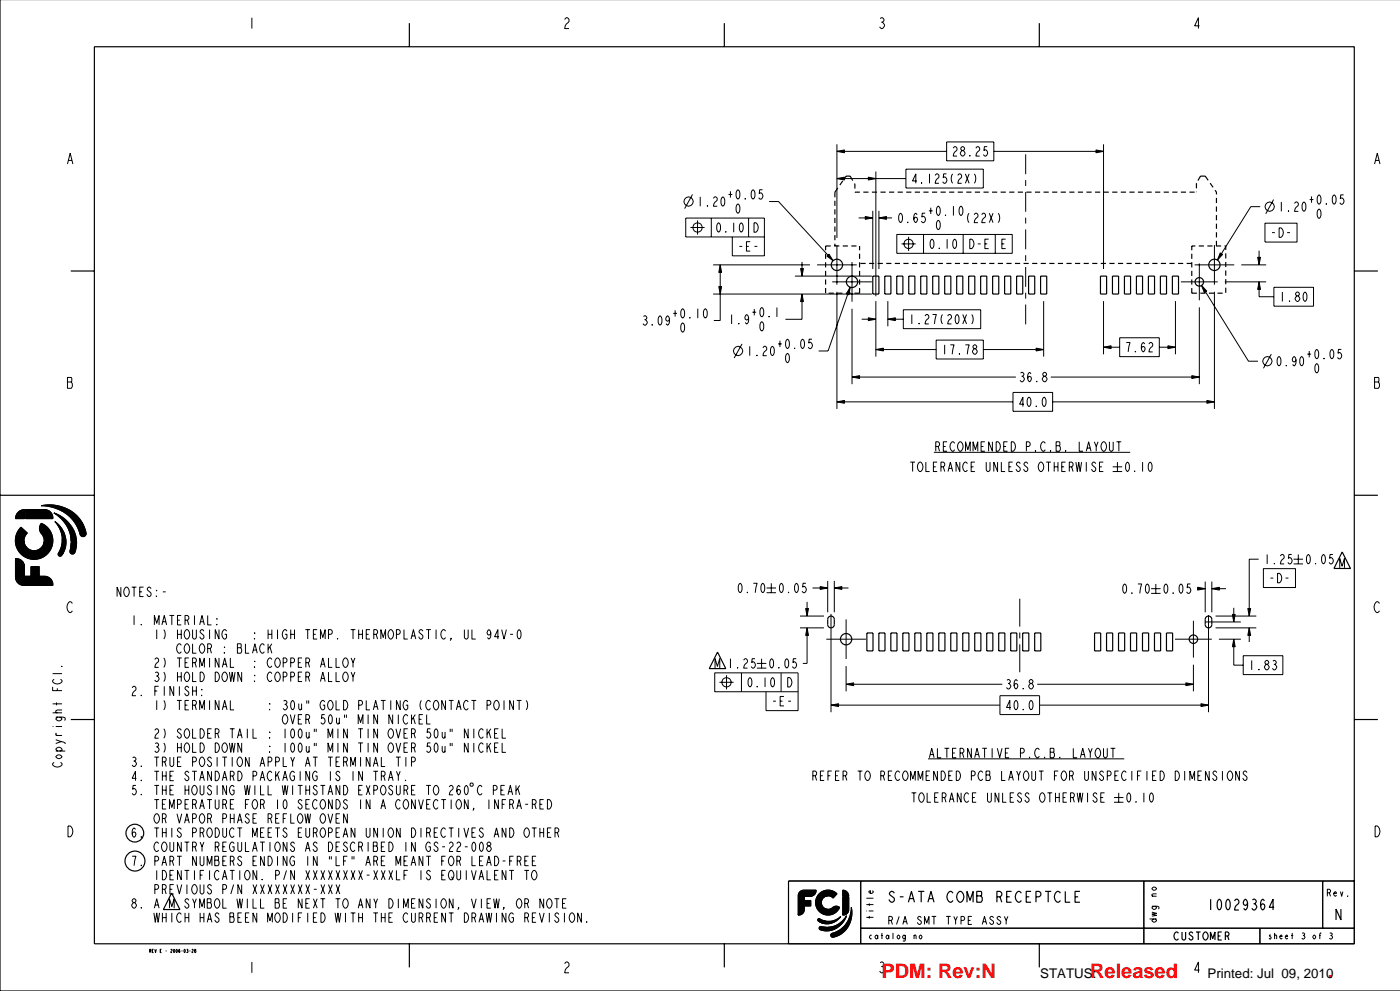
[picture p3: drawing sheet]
<svg xmlns="http://www.w3.org/2000/svg" width="297mm" height="210mm" viewBox="0 0 297 210" stroke-linecap="round" stroke-linejoin="round" font-family="sans-serif">
<defs><g id="words">
<g font-size="4.2" fill="#f00">
<text x="186.8" y="207.1">PDM: Rev:N</text>
<text x="231" y="207.1">Released</text>
<text x="281.4" y="207.1">.</text>
</g>
<g font-size="2.8">
<text x="220.4" y="207.1">STATUS:</text>
<text x="255.9" y="207.1">Printed: Jul 09, 2010</text>
</g>
</g></defs>
<g fill="none" stroke="#000" stroke-width=".21">
<path d="M53.4 3.8v2.3M119.7 4.1l.3-.3h.2l.4 .3a.89 .89 0 0 1-.6 1l-.3 1h.9M186.5 3.9l.3-.1a.52 .52 0 0 1 .5 .5l-.3 .4a.69 .69 0 0 1 .4 .8 .69 .69 0 0 1-.6 .6l-.4-.4M186.8 4.7h.2M254.2 5.5h-1l.8-1.7v2.3M14.3 34.7l.6-2.3 .5 2.3M14.5 34h.7M177.4 30.6v19.8M177.4 37.8h14.6M177.4 32.1h23.2M185.6 36.3v26.4M192 35.8h16.4v4h-16.4z"/>
<path d="M194.3 38.3h-.9l.7-1.5v2M195.3 38.7l.1 .1zM197 36.8v2M198.2 37.2l.3-.4h.2l.3 .4a.77 .77 0 0 1-.5 .8l-.3 .8h.8M200.6 36.8h-.6l-.1 .9 .2-.2a.67 .67 0 0 1 .6 .7 .67 .67 0 0 1-.6 .6l-.3-.3M200.6 30.1h10v4h-10zM201.9 36.8a1.78 1.78 0 0 0 0 2M202 31.4l.3-.3h.2l.3 .3a.77 .77 0 0 1-.5 .8l-.3 .9h.8M203 37.2l.3-.4h.2l.3 .4a.77 .77 0 0 1-.5 .8l-.3 .8h.8M203.7 32.1l.2-.2a.54 .54 0 0 1 .6 .6 .54 .54 0 0 1-.8 .4l-.2-.3zM203.9 31.9l-.3-.3a.46 .46 0 0 1 .5-.5l.3 .3-.3 .5M204.6 36.8l.8 2"/>
<path d="M205.4 36.8l-.8 2M205.5 32.9l.1 .2zM206.5 36.8a1.78 1.78 0 0 1 0 2M206.8 31.4l.3-.3h.2l.3 .3a.77 .77 0 0 1-.5 .8l-.3 .9h.8M209.2 31.1h-.6l-.1 .8 .2-.2a.67 .67 0 0 1 .6 .7 .67 .67 0 0 1-.6 .7l-.3-.4M210.6 32.1h23.3M217.4 32.7v4.2M217.4 38.2v1.2M233.9 30.6v26.4M291.3 34.7l.6-2.3 .5 2.3M291.5 34h.7M146.3 48.2h3"/>
<path d="M146.8 41.2l-1.7 3M147.8 46.7v3M148.4 41.7v2M149.9 43.5l.1 .2zM150.7 46.2v4M151.1 56.1h20.6M151.2 42l.3-.3h.2l.3 .3a.77 .77 0 0 1-.5 .9l-.3 .8h.8M152.1 47.4l.2-.2a1.35 1.35 0 0 1 0 2 1.41 1.41 0 0 1-.2-1.8zM152.6 56.1v11.8h-1.3M153 41.9l.2-.2a1.35 1.35 0 0 1 0 2 1.41 1.41 0 0 1-.2-1.8zM153.8 49l.1 .2zM154.4 41.2h.8"/>
<path d="M154.8 40.5v1.4M155.2 50.2v4h6.8v-8h-16.7v4h16.7M155.5 47.2v2M156.2 40.4l.2-.2a1.35 1.35 0 0 1 0 2 1.41 1.41 0 0 1-.2-1.8zM156.2 43.4l.2-.2a1.35 1.35 0 0 1 0 2 1.41 1.41 0 0 1-.2-1.8zM156.7 52.2h.6M156.9 47.4l.2-.2a1.35 1.35 0 0 1 0 2 1.41 1.41 0 0 1-.2-1.8zM157.9 42l.1 .2zM158.2 52.2h.5M158.6 46.2v4M159 51.2h-.8v2h.8M159.4 40.4l.2-.2a1.35 1.35 0 0 1 0 2 1.41 1.41 0 0 1-.2-1.8z"/>
<path d="M159.8 47.2a1 1 0 0 1 .9 .6 1 1 0 0 1-.2 1.1l-.3 .3h-.4zM159.9 52.2h.6M161.6 40.2h-.6l-.1 .8 .2-.1a.67 .67 0 0 1 .6 .6 .67 .67 0 0 1-.6 .7l-.3-.3M163 42.7h2l11.5 12.5M168.5 58.5h16.3M170 55.5v3M173.2 56.1h8.4M176.4 59.7h8.4M177.4 51.9v8.4M180.6 55.5v8.4M182 46.2h3M185 44.7v12.3"/>
<path d="M186.3 44.7v12.3M186.3 46.2h2.7M190 49.7h24.5v4h-24.5zM190.6 45.3l.2-.1a1.35 1.35 0 0 1 0 2 1.41 1.41 0 0 1-.2-1.9zM191 51.7h3M192.3 47l.1 .2zM192.5 50.2v3M194.3 45.5l-.3-.3a1.35 1.35 0 0 0 0 2 .66 .66 0 0 0 0-1.2l-.3 .2-.1 .3M195.7 49.7v4M196 45.2h-.6l-.1 .8 .2-.2a.67 .67 0 0 1 .6 .7 .67 .67 0 0 1-.6 .7l-.3-.4M196.8 44.7h.8M197.2 44v1.3"/>
<path d="M197.3 50.8l.2-.1a1.35 1.35 0 0 1 0 2 1.41 1.41 0 0 1-.2-1.9zM198.6 43.8l.2-.1a1.35 1.35 0 0 1 0 2 1.41 1.41 0 0 1-.2-1.9zM198.6 46.8l.2-.1a1.35 1.35 0 0 1 0 2 1.41 1.41 0 0 1-.2-1.9zM199 52.5l.1 .2zM200.3 45.5l.1 .2zM200.7 50.7v2M202 43.7v2M202.1 50.8l.2-.1a1.35 1.35 0 0 1 0 2 1.41 1.41 0 0 1-.2-1.9zM203.4 43.8l.2-.1a1.35 1.35 0 0 1 0 2 1.41 1.41 0 0 1-.2-1.9zM204.1 49.7v4M205.3 45.2a1.78 1.78 0 0 0 0 2M205.5 50.7a1 1 0 0 1 .9 .6 1 1 0 0 1-.2 1l-.3 .4h-.4z"/>
<path d="M206.4 45.5l.3-.3h.2l.3 .3a.77 .77 0 0 1-.5 .8l-.3 .9h.8M207.2 51.7h.6M208 45.5l.3-.3h.2l.3 .3a.77 .77 0 0 1-.5 .8l-.3 .9h.8M208.7 51.7h.5M209.5 50.7h-.8v2h.8M209.6 45.2l.8 2M210.4 45.2l-.8 2M210.9 49.7v4M211.5 45.2a1.78 1.78 0 0 1 0 2M212.3 51.7h.5M213.1 50.7h-.8v2h.8M217.4 40.7v4.2"/>
<path d="M217.4 46.1v1.3M217.4 48.6v4.2M217.4 54.1v1.2M217.4 56.6v4.2M250.3 59.7h7.8M253.2 56.1h8.4M254.2 55.8v7.8M257.4 51.9v8.4M259.6 59.7h8.7M263.1 56.1h5.2M266.8 59.7v3.2h3.2M266.8 53.1v3"/>
<path d="M267.1 43.8h-2l-7.1 11.3M268.1 47.3h6.8v4h-6.8zM269.6 49.3h.6M269.9 42.3l-1.7 3M271.1 48.3a1 1 0 0 1 .8 .6 1 1 0 0 1-.1 1l-.3 .4h-.4zM271.5 42.8v2M272.8 49.3h.6M273 44.6l.1 .2zM274.3 43.1l.3-.3h.2l.3 .3a.77 .77 0 0 1-.5 .8l-.3 .9h.8M276.1 42.9l.2-.1a1.36 1.36 0 0 1 0 2 1.41 1.41 0 0 1-.2-1.9zM277.5 42.3h.8M277.9 41.6v1.3"/>
<path d="M279.3 41.4l.2-.1a1.35 1.35 0 0 1 0 2 1.42 1.42 0 0 1-.2-1.9zM279.3 44.4l.2-.1a1.35 1.35 0 0 1 0 2 1.42 1.42 0 0 1-.2-1.9zM281 43.1l.1 .2zM282.5 41.4l.2-.1a1.35 1.35 0 0 1 0 2 1.42 1.42 0 0 1-.2-1.9zM284.7 41.3h-.6l-.1 .8 .2-.2a.67 .67 0 0 1 .6 .7 .67 .67 0 0 1-.6 .7l-.3-.4M14.3 79.9h.8l.1 .2-.1 .8 .2 .4v.6l-.2 .3h-.8zM136.4 67l.2-.1a.46 .46 0 0 1 .5 .5l-.3 .3a.54 .54 0 0 1 .4 .7 .54 .54 0 0 1-.8 .3l-.1-.2M136.6 67.7h.2M138.2 68.7l.1 .2zM139.7 67l.2-.1a1.35 1.35 0 0 1 0 2 1.41 1.41 0 0 1-.2-1.9zM141.9 67.5l-.1 .4-.3 .1-.3-.1a.78 .78 0 0 1 .3-1 1.35 1.35 0 0 1 0 2l-.3-.4M142.7 66.4h.8"/>
<path d="M143.1 65.7v1.3M144.5 65.5l.2-.1a1.35 1.35 0 0 1 0 2 1.41 1.41 0 0 1-.2-1.9zM144.5 68.5l.2-.1a1.35 1.35 0 0 1 0 2 1.41 1.41 0 0 1-.2-1.9zM146.2 67.2l.1 .2zM147.9 65.4v2M149.3 65.5l.2-.1a1.35 1.35 0 0 1 0 2 1.41 1.41 0 0 1-.2-1.9zM151.1 62.3h33.7M155 66.6v2M156.5 68.5l.1 .1zM157.2 72.8l-1.6 3M158.6 67.3l-.1 .3-.3 .2-.3-.2a.78 .78 0 0 1 .3-1 1.35 1.35 0 0 1 0 2l-.3-.3M158.9 73.3v2"/>
<path d="M159.4 66.1h.8M159.8 65.5v1.3M160.4 75.2l.1 .1zM161.2 65.3l.2-.2a1.35 1.35 0 0 1 0 2 1.41 1.41 0 0 1-.2-1.8zM161.2 68.3l.2-.2a1.35 1.35 0 0 1 0 2 1.41 1.41 0 0 1-.2-1.8zM161.7 73.7l.3-.4h.2l.3 .4a.77 .77 0 0 1-.5 .8l-.3 .8h.8M162.9 67l.1 .1zM163.5 73.5l.2-.2a1.35 1.35 0 0 1 0 2 1.42 1.42 0 0 1-.2-1.8zM164.6 65.1v2M164.9 72.8h.8M165.3 72.2v1.3M166.7 72l.2-.2a1.35 1.35 0 0 1 0 2 1.41 1.41 0 0 1-.2-1.8z"/>
<path d="M166.7 75l.2-.2a1.35 1.35 0 0 1 0 2 1.41 1.41 0 0 1-.2-1.8zM168.4 73.7l.1 .1zM169.9 72l.2-.2a1.35 1.35 0 0 1 0 2 1.41 1.41 0 0 1-.2-1.8zM170 62.3v5.3h-3.6M172.1 71.8h-.6l-.1 .9 .2-.2a.67 .67 0 0 1 .6 .7 .67 .67 0 0 1-.6 .6l-.3-.3M177.4 61.8v24.8M180.2 60.8l-4.7 13.5h-2M180.6 65.4v16M180.6 79.9h34.7M182.6 67.6h3M185.6 63.8v11.7M185.6 74h12.8"/>
<path d="M188.1 63.8v5.3M188.1 67.6h3.3M191.4 65.6h16.4v4h-16.4zM193.2 66.6v2M194.7 68.4l.1 .2zM196 66.9l.3-.3h.2l.3 .3a.77 .77 0 0 1-.5 .9l-.3 .8h.8M197.6 66.6h.8l-.4 2M198.4 72h10v4h-10zM199.7 66.6a1.78 1.78 0 0 0 0 2M200.2 73v2M200.8 66.9l.3-.3h.2l.3 .3a.77 .77 0 0 1-.5 .9l-.3 .8h.8M201.4 73h.8l-.4 2"/>
<path d="M202.6 66.8l.2-.2a1.35 1.35 0 0 1 0 2 1.41 1.41 0 0 1-.2-1.8zM203.3 74.9l.1 .1zM204 66.6l.8 2M204.6 73h.8l-.4 2M204.8 66.6l-.8 2M205.9 66.6a1.78 1.78 0 0 1 0 2M206.3 74l.2-.1a.54 .54 0 0 1 .6 .6 .54 .54 0 0 1-.8 .4l-.2-.4zM206.5 73.9l-.3-.4a.46 .46 0 0 1 .5-.5l.3 .4-.3 .5M208.4 74h12.8M216.3 79l.2-.1a.46 .46 0 0 1 .5 .5l-.3 .3a.54 .54 0 0 1 .4 .7 .54 .54 0 0 1-.8 .3l-.1-.2M216.5 79.7h.2M217.4 62v1.3"/>
<path d="M217.4 64.5v4.2M218.5 79.2l-.3-.3a1.35 1.35 0 0 0 0 2 .66 .66 0 0 0 0-1.2l-.3 .2-.1 .3M221.1 79.9l.2-.2a.54 .54 0 0 1 .6 .6 .54 .54 0 0 1-.8 .4l-.2-.3zM221.2 63.8v11.7M221.3 79.7l-.3-.3a.46 .46 0 0 1 .5-.5l.3 .3-.3 .5M222.7 79.9h31.5M233.9 73.5h3.4M233.9 63.8v11.2M237.3 71.5h8.4v4h-8.4zM238.7 72.5h.8l-.4 2M240.6 74.4l.1 .1zM242.6 72.9l-.3-.4a1.35 1.35 0 0 0 0 2 .66 .66 0 0 0 0-1.1l-.3 .1-.1 .4"/>
<path d="M243.5 72.9l.3-.4h.2l.3 .4a.77 .77 0 0 1-.5 .8l-.3 .8h.8M245.7 73.5h3.4M249.1 63.8v11.2M254.2 65.1v16.3M254.6 60.5l10 16h2M257.4 61.8v24.8M269.4 75l-1.7 3M270 60.9h8.4v4h-8.4zM270.8 75.7l.2-.2a1.35 1.35 0 0 1 0 2 1.42 1.42 0 0 1-.2-1.8zM271.8 61.9v2M272.5 77.3l.1 .2zM273.3 63.7l.1 .2z"/>
<path d="M274.6 76.2l-.1 .3-.3 .2-.3-.2a.78 .78 0 0 1 .3-1 1.36 1.36 0 0 1 0 2l-.3-.3M274.7 62.9l.2-.2a.54 .54 0 0 1 .6 .6 .54 .54 0 0 1-.8 .4l-.2-.3zM274.9 62.7l-.3-.3a.46 .46 0 0 1 .5-.5l.3 .3-.3 .5M275.6 75.7l.2-.2a1.36 1.36 0 0 1 0 2 1.41 1.41 0 0 1-.2-1.8zM276.4 62l.2-.1a1.35 1.35 0 0 1 0 2 1.42 1.42 0 0 1-.2-1.9zM277 75h.8M277.4 74.3v1.4M278.8 74.2l.2-.2a1.35 1.35 0 0 1 0 2 1.41 1.41 0 0 1-.2-1.8zM278.8 77.2l.2-.2a1.35 1.35 0 0 1 0 2 1.41 1.41 0 0 1-.2-1.8zM280.5 75.8l.1 .2zM282 74.2l.2-.2a1.36 1.36 0 0 1 0 2 1.41 1.41 0 0 1-.2-1.8zM284.2 74h-.6l-.1 .8 .2-.1a.67 .67 0 0 1 .6 .6 .67 .67 0 0 1-.6 .7l-.3-.3"/>
<path d="M291.3 79.9h.8l.1 .2-.1 .8 .2 .4v.6l-.2 .3h-.8zM14.3 80.9h.8M177.4 85.1h37.3M192.9 97.9h1M193.4 97.9v2M194.7 98l.2-.1a1.06 1.06 0 0 1 .7 1 1.06 1.06 0 0 1-.7 1l-.2-.2a1.31 1.31 0 0 1 0-1.7zM196.2 97.9v2h.8M197.8 98.9h.5M197.9 95.8h41.6M198.3 94.6h.5l.3-.4v-.3l-.3-.3h-.5v2M198.6 97.9h-.8v2h.8M198.8 94.6l.3 1"/>
<path d="M199.4 98.9h.5l.3-.4v-.3l-.3-.3h-.5v2M199.9 98.9l.3 1M199.9 94.6h.5M200.7 93.6h-.8v2h.8M200.9 99.9l.5-2 .5 2M201.1 99.2h.6M202.3 93.9l-.3-.3a1.06 1.06 0 0 0-.7 1 1.06 1.06 0 0 0 .7 1l.3-.4M203.2 93.7l.2-.1a1.06 1.06 0 0 1 .7 1 1.06 1.06 0 0 1-.7 1l-.2-.2a1.31 1.31 0 0 1 0-1.7zM203.4 97.9v2l-.8-2v2M204.6 95.6v-2l.5 1.6 .5-1.6v2M205 98.2l-.3-.3a1.06 1.06 0 0 0-.7 1 1.06 1.06 0 0 0 .7 1l.3-.4M205.8 98.9h.5"/>
<path d="M206.2 95.6v-2l.5 1.6 .5-1.6v2M206.6 97.9h-.8v2h.8M207.9 94.6h.5M208.7 93.6h-.8v2h.8M209 97.9v1.6l.3 .4h.2l.3-.4v-1.6M210.3 93.6v2l-.8-2v2M211.1 93.6a1 1 0 0 1 .9 .6 1 1 0 0 1-.2 1l-.3 .4h-.4zM211.4 97.9v2l-.8-2v2M212.2 97.9v2h.8M212.7 94.6h.5M213.5 93.6h-.8v2h.8M213.8 98.9h.5"/>
<path d="M214.3 93.6a1 1 0 0 1 .9 .6 1 1 0 0 1-.2 1l-.3 .4h-.4zM214.6 97.9h-.8v2h.8M214.7 83.1h8.4v4h-8.4zM216.2 98.2l-.3-.3a.46 .46 0 0 0-.5 .5l.3 .3a.59 .59 0 0 1 .5 .6 .59 .59 0 0 1-.5 .6l-.4-.5M217 85.6h-.9l.7-1.5v2M217.5 94.6h.5l.3-.4v-.3l-.3-.3h-.5v2M217.8 98.2l-.3-.3a.46 .46 0 0 0-.5 .5l.3 .3a.59 .59 0 0 1 .5 .6 .59 .59 0 0 1-.5 .6l-.4-.5M217.9 84.3l.2-.2a1.35 1.35 0 0 1 0 2 1.41 1.41 0 0 1-.2-1.8zM219.4 95.4l.1 .2zM219.6 86l.1 .1zM219.7 80.7l.1 .2zM220.3 98l.2-.1a1.06 1.06 0 0 1 .7 1 1.06 1.06 0 0 1-.7 1l-.2-.2a1.31 1.31 0 0 1 0-1.7z"/>
<path d="M221.1 84.3l.2-.2a1.35 1.35 0 0 1 0 2 1.41 1.41 0 0 1-.2-1.8zM221.5 93.9l-.3-.3a1.06 1.06 0 0 0-.7 1 1.06 1.06 0 0 0 .7 1l.3-.4M221.7 97.9h1M222.2 97.9v2M222.6 95.4l.1 .2zM223.1 85.1h34.3M223.4 98.9h.8M223.4 97.9v2M223.8 93.6h.7l.1 .1-.1 .7 .2 .3v.5l-.2 .4h-.7zM223.8 94.4h.7M224.2 97.9v2M225 98.9h.5"/>
<path d="M225.8 97.9h-.8v2h.8M225.8 95.4l.1 .2zM226.6 98.9h.5l.3-.4v-.3l-.3-.3h-.5v2M227.1 98.9l.3 1M228 97.9l.3 2 .3-2 .3 2 .3-2M228.7 93.6v2h.8M230.2 97.9v2M230.2 95.6l.5-2 .5 2M230.4 94.9h.6M231.9 93.6l.4 1v1M232.2 98.2l-.3-.3a.46 .46 0 0 0-.5 .5l.3 .3a.59 .59 0 0 1 .5 .6 .59 .59 0 0 1-.5 .6l-.4-.5M232.7 93.6l-.4 1"/>
<path d="M233 98.9h.5M233.6 93.7l.2-.1a1.06 1.06 0 0 1 .7 1 1.06 1.06 0 0 1-.7 1l-.2-.2a1.31 1.31 0 0 1 0-1.7zM233.8 97.9h-.8v2h.8M235.1 93.6v1.6l.3 .4h.2l.3-.4v-1.6M235.8 98.9h2M235.8 99.9h2M236.6 93.6h1M236.8 97.9v2M237.1 93.6v2M238.7 98l.2-.1a1.35 1.35 0 0 1 0 2 1.41 1.41 0 0 1-.2-1.9zM240.4 99.7l.1 .2zM242.1 97.9v2"/>
<path d="M243.5 98l.2-.1a1.35 1.35 0 0 1 0 2 1.41 1.41 0 0 1-.2-1.9zM291.3 80.9h.8M3.3 118.3a1.76 1.76 0 0 1 1.9 1.8v2h1.4v-2.1h1.7v2.1a2.42 2.42 0 0 1 2.7 .8l.2 1.1h-6.2a1.76 1.76 0 0 1-1.7-1.8zM3.8 108.5l.9-.5 .5-.1v1.9h-1.9v-.5zM4.4 111.7l1.4 1.2a2.16 2.16 0 0 0 0 3.1 2.16 2.16 0 0 0 3.1-.1 2.16 2.16 0 0 0-.3-3.1l-.2-.9 .4-1.1a4 4 0 0 1 1.9 5.7 4 4 0 0 1-5.9 1.1 4 4 0 0 1-.4-5.9zM5.4 107.9h4.1a1.75 1.75 0 0 1 1.7 1.9h-5.8zM8.7 107.1a7.8 7.8 0 0 1 9.6 5.9 .65 .65 0 0 1-.6 .7 .65 .65 0 0 1-.7-.5 8.3 8.3 0 0 0-8.3-6.1zM11.4 108.6a6.5 6.5 0 0 1 4.4 8.6 .55 .55 0 0 1-.7 .1 .55 .55 0 0 1-.3-.6 7 7 0 0 0-3.4-8.1zM11.6 110.5a5 5 0 0 1 1.3 7.3 .42 .42 0 0 1-.5-.1 .42 .42 0 0 1 0-.5 5.4 5.4 0 0 0-.8-6.7zM266.7 118.4h-2v12.1M268.5 117.4v2M270 119.3l.1 .1z"/>
<path d="M271.3 117.8l.3-.4h.2l.3 .4a.77 .77 0 0 1-.5 .8l-.3 .8h.8M273.7 117.4h-.6l-.1 .9 .2-.2a.67 .67 0 0 1 .6 .7 .67 .67 0 0 1-.6 .6l-.3-.3M274.1 118.4h2M274.1 119.4h2M275.1 117.4v2M277.1 117.6l.2-.2a1.35 1.35 0 0 1 0 2 1.41 1.41 0 0 1-.2-1.8zM278.8 119.3l.1 .1zM280.3 117.6l.2-.2a1.36 1.36 0 0 1 0 2 1.41 1.41 0 0 1-.2-1.8zM282.5 117.4h-.6l-.1 .9 .2-.2a.67 .67 0 0 1 .6 .7 .67 .67 0 0 1-.6 .6l-.3-.3M15.3 127.8l-.3-.4a1.22 1.22 0 0 0-.8 1.2 1.22 1.22 0 0 0 .8 1.1l.3-.3M25.6 124.4v2l-.8-2v2M26.5 124.5l.2-.1a1.06 1.06 0 0 1 .7 1 1.06 1.06 0 0 1-.7 1l-.2-.2a1.31 1.31 0 0 1 0-1.7z"/>
<path d="M27.9 124.4h1M28.4 124.4v2M28.4 130.4v2M29.6 125.4h.5M29.9 132.2l.1 .2zM30.4 124.4h-.8v2h.8M32 124.7l-.3-.3a.46 .46 0 0 0-.5 .5l.3 .3a.59 .59 0 0 1 .5 .6 .59 .59 0 0 1-.5 .6l-.4-.5M32.7 132.4v-2l.5 1.6 .5-1.6v2M32.8 139.7l.3-.3h.2l.3 .3a.77 .77 0 0 1-.5 .8l-.3 .9h.8M33.1 126.2l.1 .2zM33.1 125l.1 .2zM33.2 133.4v2"/>
<path d="M34.3 132.4l.5-2 .5 2M34.5 125.4h.6M34.5 131.7h.6M34.7 133.4a1.78 1.78 0 0 1 0 2M34.7 139.4a1.78 1.78 0 0 1 0 2M35.9 130.4h1M36.4 130.4v2M37.5 139.4h1M37.6 131.4h.5M37.6 133.4v2M37.6 134.4h.8M38 139.4v2"/>
<path d="M38.4 130.4h-.8v2h.8M38.4 136.7l-.3-.3a1.06 1.06 0 0 0-.7 1 1.06 1.06 0 0 0 .7 1l.3-.4M38.4 133.4v2M39.2 131.4h.5l.3-.4v-.3l-.3-.3h-.5v2M39.3 133.5l.2-.1a1.06 1.06 0 0 1 .7 1 1.06 1.06 0 0 1-.7 1l-.2-.2a1.31 1.31 0 0 1 0-1.7zM39.3 136.5l.2-.1a1.06 1.06 0 0 1 .7 1 1.06 1.06 0 0 1-.7 1l-.2-.2a1.31 1.31 0 0 1 0-1.7zM39.7 131.4l.3 1M40 139.4h-.8v2h.8M40.8 133.4v1.6l.3 .4h.2l.3-.4v-1.6M40.8 136.4v2h.8M41.2 130.4v2M42.3 132.4l.5-2 .5 2"/>
<path d="M42.5 136.5l.2-.1a1.06 1.06 0 0 1 .7 1 1.06 1.06 0 0 1-.7 1l-.2-.2a1.31 1.31 0 0 1 0-1.7zM42.5 131.7h.6M43.2 133.7l-.3-.3a.46 .46 0 0 0-.5 .5l.3 .3a.59 .59 0 0 1 .5 .6 .59 .59 0 0 1-.5 .6l-.4-.5M44 130.4v2h.8M44 137.4h.5l.3-.4v-.3l-.3-.3h-.5v2M44.4 133.4v2M44.4 139.4v2M44.5 137.4l.3 1M45.9 132.2l.1 .2zM45.9 131l.1 .2zM46.4 133.4v2l-.8-2v2M46.4 139.4v2l-.8-2v2"/>
<path d="M47.5 138.2l.1 .2zM47.5 137l.1 .2zM48 133.7l-.3-.3a1.06 1.06 0 0 0-.7 1 1.06 1.06 0 0 0 .7 1l.3-.4v-.6h-.4M48.8 139.4v2h.8M50.3 136.4h.7l.1 .1-.1 .7 .2 .3v.5l-.2 .4h-.7zM50.3 137.2h.7M52 136.4v2h.8M53.5 138.4l.5-2 .5 2M53.7 137.7h.6M53.9 135.2l.1 .2zM53.9 134l.1 .2zM56 136.7l-.3-.3a1.06 1.06 0 0 0-.7 1 1.06 1.06 0 0 0 .7 1l.3-.4"/>
<path d="M56.8 134.4h.8M56.8 133.4v2M56.8 136.4v2M57.2 137l.4 1.4M57.6 139.7l-.3-.3a1.06 1.06 0 0 0-.7 1 1.06 1.06 0 0 0 .7 1l.3-.4M57.6 133.4v2M57.6 136.4l-.8 1.1M58.5 139.5l.2-.1a1.06 1.06 0 0 1 .7 1 1.06 1.06 0 0 1-.7 1l-.2-.2a1.31 1.31 0 0 1 0-1.7zM58.8 133.4v2M60.8 133.7l-.3-.3a1.06 1.06 0 0 0-.7 1 1.06 1.06 0 0 0 .7 1l.3-.4v-.6h-.4M61.6 134.4h.8M61.6 133.4v2"/>
<path d="M62.4 133.4v2M64 139.4h-.8v2h.8M64.7 133.4h1M65.2 133.4v2M66.4 134.4h.5M67.2 133.4h-.8v2h.8M67.9 135.4v-2l.5 1.6 .5-1.6v2M69.6 134.4h.5l.3-.4v-.3l-.3-.3h-.5v2M69.6 139.4v2h.8M71.2 139.4v2h.8M71.5 135.2l.1 .2zM72.9 139.5l.2-.1a1.06 1.06 0 0 1 .7 1 1.06 1.06 0 0 1-.7 1l-.2-.2a1.31 1.31 0 0 1 0-1.7z"/>
<path d="M74.3 133.4h1M74.4 139.4l.4 1v1M74.8 133.4v2M75.2 139.4l-.4 1M76 134.4h.8M76 133.4v2M76.8 133.4v2M77.6 134.4h.5M78.4 133.4h-.8v2h.8M79.2 134.4h.5l.3-.4v-.3l-.3-.3h-.5v2M79.7 134.4l.3 1M80.7 135.4v-2l.5 1.6 .5-1.6v2"/>
<path d="M82.5 133.5l.2-.1a1.06 1.06 0 0 1 .7 1 1.06 1.06 0 0 1-.7 1 1.27 1.27 0 0 1-.2-1.9zM84 134.4h.5l.3-.4v-.3l-.3-.3h-.5v2M85.6 133.4v2h.8M87.1 135.4l.5-2 .5 2M87.3 134.7h.6M89.6 133.7l-.3-.3a.46 .46 0 0 0-.5 .5l.3 .3a.59 .59 0 0 1 .5 .6 .59 .59 0 0 1-.5 .6l-.4-.5M90.3 133.4h1M90.8 133.4v2M92.4 133.4v2M94.4 133.7l-.3-.3a1.06 1.06 0 0 0-.7 1 1.06 1.06 0 0 0 .7 1l.3-.4M95.6 135.4l-.1-.2 .1 .2-.2 .3M98.4 133.4v1.6l.3 .4h.2l.3-.4v-1.6"/>
<path d="M100 133.4v2h.8M104 134l-.1 .4-.3 .1-.3-.1a.78 .78 0 0 1 .3-1 1.35 1.35 0 0 1 0 2l-.3-.4M105.7 134.9h-.9l.7-1.5v2M106.3 133.4l.5 2 .5-2M108.1 134.4h.6M109.8 133.5l.2-.1a1.35 1.35 0 0 1 0 2 1.41 1.41 0 0 1-.2-1.9zM154.8 139.5v2M156.7 123.7l.2-.2a1.35 1.35 0 0 1 0 2 1.41 1.41 0 0 1-.2-1.8zM157.6 139.8l.3-.3h.2l.3 .3a.78 .78 0 0 1-.5 .9l-.3 .8h.8M158.4 125.4l.1 .1zM159.7 123.5h.8l-.4 2M160 139.5h-.6l-.1 .8 .2-.1a.67 .67 0 0 1 .6 .6 .67 .67 0 0 1-.6 .7l-.3-.3"/>
<path d="M161.4 139.5v2M161.5 123.7l.2-.2a1.35 1.35 0 0 1 0 2 1.41 1.41 0 0 1-.2-1.8zM162.5 124.5h2M162.5 125.5h2M163.3 139.7l.2-.2a1.35 1.35 0 0 1 0 2 1.41 1.41 0 0 1-.2-1.8zM163.5 123.5v2M165.4 123.7l.2-.2a1.35 1.35 0 0 1 0 2 1.41 1.41 0 0 1-.2-1.8zM166.5 139.7l.2-.2a1.35 1.35 0 0 1 0 2 1.41 1.41 0 0 1-.2-1.8zM167.1 125.4l.1 .1zM168.6 123.7l.2-.2a1.35 1.35 0 0 1 0 2 1.41 1.41 0 0 1-.2-1.8zM168.7 139.5h-.6l-.1 .8 .2-.1a.67 .67 0 0 1 .6 .6 .67 .67 0 0 1-.6 .7l-.3-.3M169.5 133h5.1"/>
<path d="M169.5 130.5h5.1M170.8 123.5h-.6l-.1 .9 .2-.2a.67 .67 0 0 1 .6 .7 .67 .67 0 0 1-.6 .6l-.3-.3M171 133v7.5h-.9M171 127.5v3M172.2 124.5h3.2M175.1 135.4h8.4M175.4 123v6.7M176.1 130v20.9M176.8 124.5h3M176.8 123v6.7M179.3 131.2v8.4M216.1 126.8v5.9"/>
<path d="M216.1 134v1.2M216.1 136.5v5.9M238.1 123.9l.2-.2a1.35 1.35 0 0 1 0 2 1.42 1.42 0 0 1-.2-1.8zM239.8 125.5l.1 .2zM241.1 123.7h.8l-.4 2M242.9 123.9l.2-.2a1.35 1.35 0 0 1 0 2 1.41 1.41 0 0 1-.2-1.8zM243.9 124.7h2M243.9 125.7h2M244.9 123.7v2M246.9 123.9l.2-.2a1.35 1.35 0 0 1 0 2 1.41 1.41 0 0 1-.2-1.8zM248.6 125.5l.1 .2zM249 135.4h7.8"/>
<path d="M250.1 123.9l.2-.2a1.35 1.35 0 0 1 0 2 1.41 1.41 0 0 1-.2-1.8zM252.3 123.7h-.6l-.1 .8 .2-.1a.67 .67 0 0 1 .6 .6 .67 .67 0 0 1-.6 .7l-.3-.3M252.9 131.5v7.8M253.7 124.7h1.7M255.4 123.2v6.5M255.4 131.7h7.6M256.1 130.3v20.6M256.8 124.7h3M256.8 123.2v6.5M257.6 133h8.6M257.6 130.5h8.6M258.3 135.4h4.7"/>
<path d="M261.5 135.4v5.5h2M261.5 128.7v3M263.5 138.9h8.4v4h-8.4zM264.7 133v3M265.3 139.9v2M267.7 120.4h6.8v4h-6.8zM269.2 122.4h.6M270.7 121.4a1 1 0 0 1 .9 .7 1 1 0 0 1-.2 1l-.3 .3h-.4zM272.4 122.4h.6M283.9 120.3v-2l.5 1.6 .5-1.6v2M292.3 127.8l-.3-.4a1.22 1.22 0 0 0-.8 1.2 1.22 1.22 0 0 0 .8 1.1l.3-.3M11.1 145.5v.8h2"/>
<path d="M11.1 153.9h.2M11.1 151h2M11.1 149.1h2M11.1 142.7h2M11.5 143.9l-.4 .3a1.06 1.06 0 0 0 1 .7 1.06 1.06 0 0 0 1-.7l-.3-.3M11.8 157.5l1.2-.4 .5 .1 .3 .2v.2M11.8 151.9l1.8 .1 .2 .1v.4l-.2 .1M11.8 159.1h2M11.8 156.7l1.2 .4M11.8 155.8h1.3M11.8 153.9h1.3M12 155.3l-.2 .3 .3 .2"/>
<path d="M12 148.8v.6M12.1 145.8v.5M12.3 159.1l-.5-.4a.7 .7 0 0 1 .8-.4 .7 .7 0 0 1 .5 .6l-.5 .2M12.3 151.9l-.5 .4a.74 .74 0 0 0 .7 .4 .74 .74 0 0 0 .6-.4l-.5-.4M13 141.2l.1-.1zM13.1 150.4h-1l-.3 .2 .2 .4h.1M28 145.7l.3-.3h.2l.3 .3a.77 .77 0 0 1-.5 .8l-.3 .9h.8M29.9 147.2l.1 .2zM32.8 154.7l.3-.3h.2l.3 .3a.77 .77 0 0 1-.5 .8l-.3 .9h.8M32.8 146.4h.5M32.9 142.5l.2-.1a.46 .46 0 0 1 .5 .5l-.3 .3a.54 .54 0 0 1 .4 .7 .54 .54 0 0 1-.8 .3l-.1-.2M32.9 157.5l.2-.1a.46 .46 0 0 1 .5 .5l-.3 .3a.54 .54 0 0 1 .4 .7 .54 .54 0 0 1-.8 .3l-.1-.2"/>
<path d="M33.1 143.2h.2M33.1 158.2h.2M33.2 148.4v2M33.6 145.4h-.8v2M34.7 142.4a1.78 1.78 0 0 1 0 2M34.7 148.4a1.78 1.78 0 0 1 0 2M34.7 154.4a1.78 1.78 0 0 1 0 2M34.7 157.4a1.78 1.78 0 0 1 0 2M34.8 145.4v2M36.8 145.4v2l-.8-2v2M37.5 148.4h1M37.6 142.4v2"/>
<path d="M37.6 157.4v2M37.6 143.4h.8M37.6 158.4h.8M38 145.4v2M38 148.4v2M38.4 154.7l-.3-.3a.46 .46 0 0 0-.5 .5l.3 .3a.59 .59 0 0 1 .5 .6 .59 .59 0 0 1-.5 .6l-.4-.5M38.4 142.4v2M38.4 157.4v2M39.2 140.4h.5M39.2 149.4h.5M39.3 142.5l.2-.1a1.06 1.06 0 0 1 .7 1 1.06 1.06 0 0 1-.7 1l-.2-.2a1.31 1.31 0 0 1 0-1.7zM39.3 154.5l.2-.1a1.06 1.06 0 0 1 .7 1 1.06 1.06 0 0 1-.7 1l-.2-.2a1.31 1.31 0 0 1 0-1.7z"/>
<path d="M39.3 157.5l.2-.1a1.06 1.06 0 0 1 .7 1 1.06 1.06 0 0 1-.7 1l-.2-.2a1.31 1.31 0 0 1 0-1.7zM40 145.7l-.3-.3a.46 .46 0 0 0-.5 .5l.3 .3a.59 .59 0 0 1 .5 .6 .59 .59 0 0 1-.5 .6l-.4-.5M40 148.4h-.8v2h.8M40.8 140.4h.5l.3-.4v-.3l-.3-.3h-.5v2M40.8 142.4v2h.8M40.8 149.4h.5l.3-.4v-.3l-.3-.3h-.5v2M40.8 154.4v2h.8M40.8 157.4v2h.8M40.8 146.4h.8M40.8 145.4v2M41.3 140.4l.3 1M41.3 149.4l.3 1"/>
<path d="M41.6 145.4v2M42.3 141.4v-2l.5 1.6 .5-1.6v2M42.3 150.4v-2l.5 1.6 .5-1.6v2M42.4 142.4a1 1 0 0 1 .9 .6 1 1 0 0 1-.2 1l-.3 .4h-.4zM42.4 154.4a1 1 0 0 1 .9 .6 1 1 0 0 1-.2 1l-.3 .4h-.4zM42.4 157.4a1 1 0 0 1 .9 .6 1 1 0 0 1-.2 1l-.3 .4h-.4zM42.7 147.2l.1 .2zM42.7 146l.1 .2zM44 155.4h.5M44.4 148.4v2M44.8 154.4h-.8v2h.8M45.6 142.4a1 1 0 0 1 .9 .6 1 1 0 0 1-.2 1l-.3 .4h-.4z"/>
<path d="M45.6 155.4h.5l.3-.4v-.3l-.3-.3h-.5v2M45.6 157.4a1 1 0 0 1 .9 .6 1 1 0 0 1-.2 1l-.3 .4h-.4zM46.1 155.4l.3 1M46.4 148.4v2l-.8-2v2M47.1 141.4l.5-2 .5 2M47.1 150.4l.5-2 .5 2M47.3 142.5l.2-.1a1.06 1.06 0 0 1 .7 1 1.06 1.06 0 0 1-.7 1l-.2-.2a1.31 1.31 0 0 1 0-1.7zM47.3 157.5l.2-.1a1.06 1.06 0 0 1 .7 1 1.06 1.06 0 0 1-.7 1l-.2-.2a1.31 1.31 0 0 1 0-1.7zM47.3 140.7h.6M47.3 149.7h.6M48.6 142.4l.3 2 .3-2 .3 2 .3-2M48.6 157.4l.3 2 .3-2 .3 2 .3-2"/>
<path d="M48.7 154.4h1M48.8 148.4v2h.8M49.2 154.4v2M50.3 156.4l.5-2 .5 2M50.5 155.7h.6M51.2 142.4v2l-.8-2v2M51.2 157.4v2l-.8-2v2M52.4 154.4v2M53.6 154.4v2h.8M53.9 141.2l.1 .2zM53.9 140l.1 .2zM53.9 144.2l.1 .2z"/>
<path d="M53.9 143l.1 .2zM57.1 150.2l.1 .2zM57.1 149l.1 .2zM57.1 156.2l.1 .2zM57.1 155l.1 .2zM57.1 159.2l.1 .2zM57.1 158l.1 .2zM57.6 142.7l-.3-.3a1.06 1.06 0 0 0-.7 1 1.06 1.06 0 0 0 .7 1l.3-.4M58.5 142.5l.2-.1a1.06 1.06 0 0 1 .7 1 1.06 1.06 0 0 1-.7 1l-.2-.2a1.31 1.31 0 0 1 0-1.7zM60 140.4h.5l.3-.4v-.3l-.3-.3h-.5v2M60 143.4h.5l.3-.4v-.3l-.3-.3h-.5v2M60.1 148.5l.2-.1a.46 .46 0 0 1 .5 .5l-.3 .3a.54 .54 0 0 1 .4 .7 .54 .54 0 0 1-.8 .3l-.1-.2"/>
<path d="M60.1 151.5l.2-.1a1.06 1.06 0 0 1 .7 1 1.06 1.06 0 0 1-.7 1l-.2-.2a1.31 1.31 0 0 1 0-1.7zM60.3 149.2h.2M60.4 154.4v2M60.4 157.4v2M61.5 151.4l.5 2 .5-2M61.6 140.4h.5l.3-.4v-.3l-.3-.3h-.5v2M61.6 143.4h.5l.3-.4v-.3l-.3-.3h-.5v2M61.8 148.5l.2-.1a1.35 1.35 0 0 1 0 2 1.41 1.41 0 0 1-.2-1.9zM61.8 154.5l.2-.1a1.35 1.35 0 0 1 0 2 1.41 1.41 0 0 1-.2-1.9zM61.8 157.5l.2-.1a1.35 1.35 0 0 1 0 2 1.41 1.41 0 0 1-.2-1.9zM63.2 140.4h.5M63.2 143.4h.5"/>
<path d="M63.2 152.4h.5M63.3 149v1l.2 .4h.2l.2-.4M63.4 154.5l.2-.1a1.35 1.35 0 0 1 0 2 1.41 1.41 0 0 1-.2-1.9zM63.4 157.5l.2-.1a1.35 1.35 0 0 1 0 2 1.41 1.41 0 0 1-.2-1.9zM63.9 149v1.4M64 142.4h-.8v2h.8M64 151.4h-.8v2h.8M64.8 140.4h.5l.3-.4v-.3l-.3-.3h-.5v2M64.8 143.4h.5l.3-.4v-.3l-.3-.3h-.5v2M64.8 152.4h.5l.3-.4v-.3l-.3-.3h-.5v2M64.9 155v1l.2 .4h.2l.2-.4M64.9 158v1l.2 .4h.2l.2-.4"/>
<path d="M65 148.4v.6M65.3 140.4l.3 1M65.3 143.4l.3 1M65.3 152.4l.3 1M65.4 148.4v.6M65.5 155v1.4M65.5 158v1.4M66.6 154.4v.6M66.6 157.4v.6M67 154.4v.6M67 157.4v.6M67.9 141.4l.5-2 .5 2"/>
<path d="M67.9 144.4l.5-2 .5 2M68.1 140.7h.6M68.1 143.7h.6M68.8 148.7l-.3-.3a1.06 1.06 0 0 0-.7 1 1.06 1.06 0 0 0 .7 1l.3-.4v-.6h-.4M68.8 151.4h-.6l-.1 .8 .2-.2a.67 .67 0 0 1 .6 .7 .67 .67 0 0 1-.6 .7l-.3-.4M69.5 156.4v-2l.5 1.6 .5-1.6v2M69.5 159.4v-2l.5 1.6 .5-1.6v2M69.6 142.4v2h.8M69.7 148.5l.2-.1a1.06 1.06 0 0 1 .7 1 1.06 1.06 0 0 1-.7 1l-.2-.2a1.31 1.31 0 0 1 0-1.7zM69.8 151.5l.2-.1a1.35 1.35 0 0 1 0 2 1.41 1.41 0 0 1-.2-1.9zM71.2 142.4v2h.8M71.2 148.4v2h.8"/>
<path d="M71.3 152v1l.2 .4h.2l.2-.4M71.6 154.4v2M71.6 157.4v2M71.9 152v1.4M72.8 148.4a1 1 0 0 1 .9 .6 1 1 0 0 1-.2 1l-.3 .4h-.4zM72.9 142.5l.2-.1a1.06 1.06 0 0 1 .7 1 1.06 1.06 0 0 1-.7 1l-.2-.2a1.31 1.31 0 0 1 0-1.7zM73 151.4v.6M73.4 151.4v.6M73.6 154.4v2l-.8-2v2M73.6 157.4v2l-.8-2v2M74.4 142.4l.4 1v1M75.2 142.4l-.4 1"/>
<path d="M75.9 153.4v-2l.5 1.6 .5-1.6v2M75.9 154.4h1M75.9 157.4h1M76 149.4h.5l.3-.4v-.3l-.3-.3h-.5v2M76.4 154.4v2M76.4 157.4v2M77.6 148.4v2h.8M78 151.4v2M78 154.4v2M78 157.4v2M79.1 150.4l.5-2 .5 2M79.3 149.7h.6"/>
<path d="M80 151.4v2l-.8-2v2M80 154.4v2l-.8-2v2M80 157.4v2l-.8-2v2M80.7 148.4h1M81.2 148.4v2M82.5 154.5l.2-.1a1.06 1.06 0 0 1 .7 1 1.06 1.06 0 0 1-.7 1l-.2-.2a1.31 1.31 0 0 1 0-1.7zM82.5 157.5l.2-.1a1.06 1.06 0 0 1 .7 1 1.06 1.06 0 0 1-.7 1l-.2-.2a1.31 1.31 0 0 1 0-1.7zM82.8 148.4v2M83.2 151.4v2l-.8-2v2M83.9 154.4l.5 2 .5-2M83.9 157.4l.5 2 .5-2M84.4 151.4v2"/>
<path d="M84.8 148.4v2l-.8-2v2M85.6 155.4h.5M85.6 158.4h.5M86.4 148.7l-.3-.3a1.06 1.06 0 0 0-.7 1 1.06 1.06 0 0 0 .7 1l.3-.4v-.6h-.4M86.4 151.7l-.3-.3a1.06 1.06 0 0 0-.7 1 1.06 1.06 0 0 0 .7 1l.3-.4M86.4 154.4h-.8v2h.8M86.4 157.4h-.8v2h.8M87.2 155.4h.5l.3-.4v-.3l-.3-.3h-.5v2M87.2 158.4h.5l.3-.4v-.3l-.3-.3h-.5v2M87.2 151.4v2M87.6 152l.4 1.4M87.7 155.4l.3 1"/>
<path d="M87.7 158.4l.3 1M88 151.4l-.8 1.1M88.8 152.4h.5M89.3 148.4a1.78 1.78 0 0 0 0 2M89.6 151.4h-.8v2h.8M90.4 151.4v2h.8M91.2 148.7l-.3-.3a1.05 1.05 0 0 0-.7 1 1.05 1.05 0 0 0 .7 1l.3-.4M91.2 154.4h-.6l-.1 .8 .2-.2a.67 .67 0 0 1 .6 .7 .67 .67 0 0 1-.6 .7l-.3-.4M91.2 157.4h-.6l-.1 .8 .2-.2a.67 .67 0 0 1 .6 .7 .67 .67 0 0 1-.6 .7l-.3-.4M92.1 148.5l.2-.1a1.06 1.06 0 0 1 .7 1 1.06 1.06 0 0 1-.7 1l-.2-.2a1.31 1.31 0 0 1 0-1.7zM92.2 154.5l.2-.1a1.35 1.35 0 0 1 0 2 1.41 1.41 0 0 1-.2-1.9zM92.2 157.5l.2-.1a1.35 1.35 0 0 1 0 2 1.41 1.41 0 0 1-.2-1.9z"/>
<path d="M93.7 155v1l.2 .4h.2l.2-.4M93.7 158v1l.2 .4h.2l.2-.4M94.3 155v1.4M94.3 158v1.4M94.4 148.4v2l-.8-2v2M95.1 148.4h1M95.4 154.4v.6M95.4 157.4v.6M95.6 148.4v2M95.8 154.4v.6M95.8 157.4v.6M96.7 150.4l.5-2 .5 2"/>
<path d="M96.9 149.7h.6M99.2 148.7l-.3-.3a1.05 1.05 0 0 0-.7 1 1.05 1.05 0 0 0 .7 1l.3-.4M99.2 154.4v2l-.8-2v2M99.2 157.4v2l-.8-2v2M99.9 148.4h1M100.4 148.4v2M100.4 154.4v2M100.4 157.4v2M102.4 154.7l-.3-.3a1.06 1.06 0 0 0-.7 1 1.06 1.06 0 0 0 .7 1l.3-.4M102.4 157.7l-.3-.3a1.06 1.06 0 0 0-.7 1 1.06 1.06 0 0 0 .7 1l.3-.4M103.2 149.4h.5l.3-.4v-.3l-.3-.3h-.5v2M103.2 154.4v2"/>
<path d="M103.2 157.4v2M103.6 155l.4 1.4M103.6 158l.4 1.4M104 154.4l-.8 1.1M104 157.4l-.8 1.1M104.8 155.4h.5M104.8 158.4h.5M104.9 148.5l.2-.1a1.06 1.06 0 0 1 .7 1 1.06 1.06 0 0 1-.7 1l-.2-.2a1.31 1.31 0 0 1 0-1.7zM105.6 154.4h-.8v2h.8M105.6 157.4h-.8v2h.8M106.4 154.4v2h.8M106.4 157.4v2h.8"/>
<path d="M106.8 148.4v2M108.8 148.4v2l-.8-2v2M109.5 148.4h1M110 148.4v2M111.5 148.4a1.78 1.78 0 0 1 0 2M151.5 141.5v-2l.5 1.7 .5-1.7v2M152.5 144.5h3M154 143v3M156.3 141.3l.1 .2zM157.1 142.5v4M158.7 143.7l.2-.2a1.35 1.35 0 0 1 0 2 1.41 1.41 0 0 1-.2-1.8zM160.4 140.5h2"/>
<path d="M160.4 141.5h2M160.4 145.4l.1 .1zM162.1 143.5v2M162.3 146.5v4h6.8v-8h-17.6v4h17.6M163.5 143.7l.2-.2a1.35 1.35 0 0 1 0 2 1.41 1.41 0 0 1-.2-1.8zM163.8 148.5h.6M165 141.3l.1 .2zM165.3 148.5h.5M165.5 142.5v4M166.1 147.5h-.8v2h.8M166.9 143.5a1 1 0 0 1 .9 .6 1 1 0 0 1-.2 1.1l-.3 .3h-.4zM167 148.5h.6"/>
<path d="M176.1 149.4h35.8M179.3 141.1v5.3M179.3 144.9h33.1M197.2 159.8h.6M198.7 158.5v2h.8M200.2 158.5h1M200.7 158.5v2M201.9 159.5h.5M202.7 158.5h-.8v2h.8M203.5 159.5h.5l.3-.3v-.4l-.3-.3h-.5v2M204 159.5l.3 1M205.9 158.5v2l-.8-2v2"/>
<path d="M206.8 159.8h.6M208.2 158.5h1M208.7 158.5v2M210.3 158.5v2M211.4 158.5l.5 2 .5-2M211.9 147.4h8.4v4h-8.4zM213.1 159.5h.5M213.4 144.1l.2-.2a.46 .46 0 0 1 .5 .5l-.3 .4a.54 .54 0 0 1 .4 .7 .54 .54 0 0 1-.8 .3l-.1-.2M213.6 144.8h.2M213.9 158.5h-.8v2h.8M214.2 149.9h-.9l.7-1.5v2M215.1 148.5l.2-.1a1.35 1.35 0 0 1 0 2 1.41 1.41 0 0 1-.2-1.9z"/>
<path d="M215.6 144.3l-.3-.4a1.35 1.35 0 0 0 0 2 .66 .66 0 0 0 0-1.1l-.3 .1-.1 .4M216.3 159.5h.5l.3-.3v-.4l-.3-.3h-.5v2M216.8 150.2l.1 .2zM216.8 145.8l.1 .1zM218.2 144.9l.2-.1a.54 .54 0 0 1 .6 .6 .54 .54 0 0 1-.8 .4l-.2-.4zM218.3 148.5l.2-.1a1.35 1.35 0 0 1 0 2 1.41 1.41 0 0 1-.2-1.9zM218.4 144.8l-.3-.4a.46 .46 0 0 1 .5-.5l.3 .4-.3 .5M219.8 144.9h33.1M220.3 158.8l-.3-.3a1.06 1.06 0 0 0-.7 1 1.06 1.06 0 0 0 .7 1l.3-.3M220.3 149.4h35.8M222.6 158.5h.7l.1 .2-.1 .6 .2 .4v.5l-.2 .3h-.7zM222.6 159.3h.7"/>
<path d="M227.5 158.5v2h.8M229.2 159.8h.6M230.7 158.5l.4 1v1M231.5 158.5l-.4 1M232.4 158.7l.2-.2a1.06 1.06 0 0 1 .7 1 1.06 1.06 0 0 1-.7 1l-.2-.2a1.31 1.31 0 0 1 0-1.6zM233.9 158.5v1.7l.3 .3h.2l.3-.3v-1.7M235.4 158.5h1M235.9 158.5v2M252.9 140.8v5.6M266.8 141.7l.1 .2zM268.2 140.9l.2-.2a.54 .54 0 0 1 .6 .7 .54 .54 0 0 1-.8 .3l-.2-.3zM268.4 140.7l-.3-.3a.46 .46 0 0 1 .5-.5l.3 .3-.3 .5"/>
<path d="M269.8 140.1l.2-.2a.46 .46 0 0 1 .5 .5l-.3 .3a.54 .54 0 0 1 .3 .8 .54 .54 0 0 1-.7 .2l-.1-.1M270 140.7h.2M11.5 161.5l-.4 .3a1.06 1.06 0 0 0 1 .7 1.06 1.06 0 0 0 1-.7l-.3-.3M12 160.1a.72 .72 0 0 1 1.1 .2 .74 .74 0 0 1-.6 .4 .74 .74 0 0 1-.7-.4zM14.4 174.9a.79 .79 0 0 1 .9 .6 1.43 1.43 0 0 1-.4 1.7h-.5zM28.1 160.5l.2-.1a.46 .46 0 0 1 .5 .5l-.3 .3a.54 .54 0 0 1 .4 .7 .54 .54 0 0 1-.8 .3l-.1-.2M28.3 161.2h.2M28.7 175.7l-.3-.3a1.35 1.35 0 0 0 0 2 .66 .66 0 0 0 0-1.2l-.3 .2-.1 .3M28.8 166.4h-.6l-.1 .8 .2-.2a.67 .67 0 0 1 .6 .7 .67 .67 0 0 1-.6 .7l-.3-.4M28.9 164.9h-.9l.7-1.5v2M29.9 162.2l.1 .2zM29.9 165.2l.1 .2z"/>
<path d="M29.9 168.2l.1 .2zM29.9 177.2l.1 .2zM32.7 160.4h1M32.7 163.4h1M32.7 166.4h1M32.7 169.4h1M32.7 175.4h1M32.9 172.5l.2-.1a1.06 1.06 0 0 1 .7 1 1.06 1.06 0 0 1-.7 1l-.2-.2a1.31 1.31 0 0 1 0-1.7zM33.2 160.4v2M33.2 163.4v2M33.2 166.4v2M33.2 169.4v2"/>
<path d="M33.2 175.4v2M33.6 178.7l-.3-.3a1.06 1.06 0 0 0-.7 1 1.06 1.06 0 0 0 .7 1l.3-.4M34.4 161.4h.5l.3-.4v-.3l-.3-.3h-.5v2M34.4 173.4h.5l.3-.4v-.3l-.3-.3h-.5v2M34.4 163.4v2M34.4 166.4v2M34.4 175.4v2M34.4 164.4h.8M34.4 167.4h.8M34.4 170.4h.5M34.4 176.4h.8M34.5 178.5l.2-.1a1.06 1.06 0 0 1 .7 1 1.06 1.06 0 0 1-.7 1l-.2-.2a1.31 1.31 0 0 1 0-1.7z"/>
<path d="M34.9 161.4l.3 1M34.9 173.4l.3 1M35.2 169.4h-.8v2h.8M35.2 163.4v2M35.2 166.4v2M35.2 175.4v2M35.9 171.4v-2l.5 1.6 .5-1.6v2M36 160.4v1.6l.3 .4h.2l.3-.4v-1.6M36 178.4v1.6l.3 .4h.2l.3-.4v-1.6M36 164.4h.5M36 167.4h.5M36.4 175.4v2"/>
<path d="M36.8 163.4h-.8v2h.8M36.8 166.4h-.8v2h.8M37.5 172.4l.5 2 .5-2M37.6 170.4h.5l.3-.4v-.3l-.3-.3h-.5v2M37.6 161.4h.5M38.4 160.4h-.8v2h.8M38.4 175.7l-.3-.3a.46 .46 0 0 0-.5 .5l.3 .3a.59 .59 0 0 1 .5 .6 .59 .59 0 0 1-.5 .6l-.4-.5M38.4 178.4v2l-.8-2v2M39.1 174.4l.5-2 .5 2M39.1 178.4h1M39.2 167.4h.8M39.2 166.4v2"/>
<path d="M39.2 170.4h.5M39.3 173.7h.6M39.6 178.4v2M40 163.7l-.3-.3a.46 .46 0 0 0-.5 .5l.3 .3a.59 .59 0 0 1 .5 .6 .59 .59 0 0 1-.5 .6l-.4-.5M40 169.4h-.8v2h.8M40 166.4v2M40.7 163.4h1M40.8 161.4h.5l.3-.4v-.3l-.3-.3h-.5v2M40.8 170.4h.5l.3-.4v-.3l-.3-.3h-.5v2M40.8 173.4h.5l.3-.4v-.3l-.3-.3h-.5v2M40.8 176.4h.5l.3-.4v-.3l-.3-.3h-.5v2M40.8 179.4h.5l.3-.4v-.3l-.3-.3h-.5v2"/>
<path d="M40.9 166.5l.2-.1a1.06 1.06 0 0 1 .7 1 1.06 1.06 0 0 1-.7 1l-.2-.2a1.31 1.31 0 0 1 0-1.7zM41.2 163.4v2M41.3 170.4l.3 1M41.3 179.4l.3 1M42.3 165.4l.5-2 .5 2M42.3 171.4l.5-2 .5 2M42.4 166.4v1.6l.3 .4h.2l.3-.4v-1.6M42.4 176.4h.5l.3-.4v-.3l-.3-.3h-.5v2M42.4 178.4l.4 1v1M42.5 160.5l.2-.1a1.06 1.06 0 0 1 .7 1 1.06 1.06 0 0 1-.7 1l-.2-.2a1.31 1.31 0 0 1 0-1.7zM42.5 172.5l.2-.1a1.06 1.06 0 0 1 .7 1 1.06 1.06 0 0 1-.7 1l-.2-.2a1.31 1.31 0 0 1 0-1.7zM42.5 164.7h.6"/>
<path d="M42.5 170.7h.6M42.9 176.4l.3 1M43.2 178.4l-.4 1M43.9 169.4h1M44 173.4h.5l.3-.4v-.3l-.3-.3h-.5v2M44.1 175.5l.2-.1a1.06 1.06 0 0 1 .7 1 1.06 1.06 0 0 1-.7 1l-.2-.2a1.31 1.31 0 0 1 0-1.7zM44.4 169.4v2M44.5 173.4l.3 1M44.8 160.7l-.3-.3a.46 .46 0 0 0-.5 .5l.3 .3a.59 .59 0 0 1 .5 .6 .59 .59 0 0 1-.5 .6l-.4-.5M44.8 163.4v2l-.8-2v2M44.8 166.7l-.3-.3a.46 .46 0 0 0-.5 .5l.1 .1a.97 .97 0 0 1 .7 1l-.3 .4h-.2l-.4-.5M45.6 163.4a1 1 0 0 1 .9 .6 1 1 0 0 1-.2 1l-.3 .4h-.4z"/>
<path d="M45.6 169.4v1.6l.3 .4h.2l.3-.4v-1.6M45.6 175.4a1 1 0 0 1 .9 .6 1 1 0 0 1-.2 1l-.3 .4h-.4zM45.6 179.4h.5l.3-.4v-.3l-.3-.3h-.5v2M46 160.4v2M46 166.4v2M46.1 179.4l.3 1M47.1 165.4l.5-2 .5 2M47.1 160.4h1M47.2 170.4h.5l.3-.4v-.3l-.3-.3h-.5v2M47.2 173.4h.5l.3-.4v-.3l-.3-.3h-.5v2M47.2 175.4v1.6l.3 .4h.2l.3-.4v-1.6M47.2 179.4h.5"/>
<path d="M47.3 164.7h.6M47.6 160.4v2M47.7 170.4l.3 1M48 166.4v2l-.8-2v2M48 178.4h-.8v2h.8M48.8 164.4h.5l.3-.4v-.3l-.3-.3h-.5v2M48.8 170.4h.5M48.8 172.4v2M48.8 173.4h.8M49.2 160.4v2M49.3 164.4l.3 1M49.6 166.7l-.3-.3a1.06 1.06 0 0 0-.7 1 1.06 1.06 0 0 0 .7 1l.3-.4v-.6h-.4"/>
<path d="M49.6 169.4h-.8v2h.8M49.6 175.7l-.3-.3a1.06 1.06 0 0 0-.7 1 1.06 1.06 0 0 0 .7 1l.3-.4M49.6 178.7l-.3-.3a1.06 1.06 0 0 0-.7 1 1.06 1.06 0 0 0 .7 1l.3-.4v-.6h-.4M49.6 172.4v2M50.3 174.4l.5-2 .5 2M50.3 175.4h1M50.4 163.4a1 1 0 0 1 .9 .6 1 1 0 0 1-.2 1l-.3 .4h-.4zM50.4 178.4v1.6l.3 .4h.2l.3-.4v-1.6M50.5 160.5l.2-.1a1.06 1.06 0 0 1 .7 1 1.06 1.06 0 0 1-.7 1l-.2-.2a1.31 1.31 0 0 1 0-1.7zM50.5 173.7h.6M50.8 175.4v2M51.8 166.4l.3 2 .3-2 .3 2 .3-2"/>
<path d="M52 178.4v2h.8M52 170.4h.5M52.8 160.4v2l-.8-2v2M52.8 169.4h-.8v2M52.8 172.7l-.3-.3a.46 .46 0 0 0-.5 .5l.3 .3a.59 .59 0 0 1 .5 .6 .59 .59 0 0 1-.5 .6l-.4-.5M53.5 177.4v-2l.5 1.6 .5-1.6v2M53.6 164.4h.5l.3-.4v-.3l-.3-.3h-.5v2M53.6 173.4h.5M53.7 169.5l.2-.1a1.06 1.06 0 0 1 .7 1 1.06 1.06 0 0 1-.7 1l-.2-.2a1.31 1.31 0 0 1 0-1.7zM53.7 179.7h.6M54 166.4v2M54.4 172.4h-.8v2h.8"/>
<path d="M55.1 162.4l.5-2 .5 2M55.1 165.4l.5-2 .5 2M55.1 178.4h1M55.2 166.4v2h.8M55.2 170.4h.5l.3-.4v-.3l-.3-.3h-.5v2M55.2 176.4h.5M55.3 161.7h.6M55.3 164.7h.6M55.6 178.4v2M55.7 170.4l.3 1M56 175.4h-.8v2h.8M56.8 161.4h.5l.3-.4v-.3l-.3-.3h-.5v2"/>
<path d="M56.8 166.4v2h.8M56.8 173.4h.5l.3-.4v-.3l-.3-.3h-.5v2M56.8 176.4h.5M57.2 178.4v2M57.3 173.4l.3 1M57.6 163.7l-.3-.3a1.06 1.06 0 0 0-.7 1 1.06 1.06 0 0 0 .7 1l.3-.4M57.6 175.4h-.8v2h.8M58.3 175.4h1M58.4 161.4h.5l.3-.4v-.3l-.3-.3h-.5v2M58.4 163.4v2M58.4 173.4h.5M58.5 178.5l.2-.1a1.06 1.06 0 0 1 .7 1 1.06 1.06 0 0 1-.7 1l-.2-.2a1.31 1.31 0 0 1 0-1.7z"/>
<path d="M58.8 169.4v2M58.8 175.4v2M58.8 164l.4 1.4M59.2 172.4h-.8v2h.8M59.2 163.4l-.8 1.1M59.8 166.4l.3 2 .3-2 .3 2 .3-2M59.9 165.4l.5-2 .5 2M60 160.4v2h.8M60 173.4h.5M60.1 164.7h.6M60.2 169.5l.2-.1a1.35 1.35 0 0 1 0 2 1.41 1.41 0 0 1-.2-1.9zM60.8 172.4h-.8v2"/>
<path d="M60.8 175.7l-.3-.3a.46 .46 0 0 0-.5 .5l.3 .3a.59 .59 0 0 1 .5 .6 .59 .59 0 0 1-.5 .6l-.4-.5M60.8 178.4v2l-.8-2v2M61.6 160.4l.4 1v1M61.6 172.4v2h.8M62 166.4v2M62.4 163.7l-.3-.3a1.06 1.06 0 0 0-.7 1 1.06 1.06 0 0 0 .7 1l.3-.4v-.6h-.4M62.4 178.7l-.3-.3a.46 .46 0 0 0-.5 .5l.3 .3a.59 .59 0 0 1 .5 .6 .59 .59 0 0 1-.5 .6l-.4-.5M62.4 160.4l-.4 1M63.1 166.4h1M63.2 176.4h.5M63.3 172.5l.2-.1a1.06 1.06 0 0 1 .7 1 1.06 1.06 0 0 1-.7 1l-.2-.2a1.31 1.31 0 0 1 0-1.7zM63.6 163.4v2"/>
<path d="M63.6 166.4v2M64 169.7l-.3-.3a.46 .46 0 0 0-.5 .5l.3 .3a.59 .59 0 0 1 .5 .6 .59 .59 0 0 1-.5 .6l-.4-.5M64 175.4h-.8v2h.8M64.6 172.4l.3 2 .3-2 .3 2 .3-2M64.7 162.4l.5-2 .5 2M64.8 175.4v1.6l.3 .4h.2l.3-.4v-1.6M64.8 167.4h.8M64.8 166.4v2M64.8 170.4h.5M64.9 161.7h.6M64.9 179.7h.6M65.6 163.4v2l-.8-2v2"/>
<path d="M65.6 169.4h-.8v2h.8M65.6 166.4v2M66.3 160.4h1M66.4 176.4h.5l.3-.4v-.3l-.3-.3h-.5v2M66.8 160.4v2M66.9 176.4l.3 1M67.2 163.7l-.3-.3a1.06 1.06 0 0 0-.7 1 1.06 1.06 0 0 0 .7 1l.3-.4v-.6h-.4M67.2 166.7l-.3-.3a.46 .46 0 0 0-.5 .5l.3 .3a.59 .59 0 0 1 .5 .6 .59 .59 0 0 1-.5 .6l-.4-.5M67.2 169.7l-.3-.3a1.06 1.06 0 0 0-.7 1 1.06 1.06 0 0 0 .7 1l.3-.4M67.2 178.7l-.3-.3a.46 .46 0 0 0-.5 .5l.3 .3a.59 .59 0 0 1 .5 .6 .59 .59 0 0 1-.5 .6l-.4-.5M67.9 166.4h1M68.1 169.5l.2-.1a1.06 1.06 0 0 1 .7 1 1.06 1.06 0 0 1-.7 1l-.2-.2a1.31 1.31 0 0 1 0-1.7z"/>
<path d="M68.1 172.5l.2-.1a1.06 1.06 0 0 1 .7 1 1.06 1.06 0 0 1-.7 1l-.2-.2a1.31 1.31 0 0 1 0-1.7zM68.1 175.5l.2-.1a1.06 1.06 0 0 1 .7 1 1.06 1.06 0 0 1-.7 1l-.2-.2a1.31 1.31 0 0 1 0-1.7zM68.4 166.4v2M69.5 168.4l.5-2 .5 2M69.5 172.4l.5 2 .5-2M69.5 160.4h1M69.6 176.4h.5l.3-.4v-.3l-.3-.3h-.5v2M69.6 178.4a1 1 0 0 1 .9 .6 1 1 0 0 1-.2 1l-.3 .4h-.4zM69.7 167.7h.6M70 160.4v2M70 163.4v2M70.4 169.4v2l-.8-2v2"/>
<path d="M71.2 169.4a1 1 0 0 1 .9 .6 1 1 0 0 1-.2 1l-.3 .4h-.4zM71.2 161.4h.5M71.2 173.4h.5M71.2 176.4h.5M71.2 179.4h.5M72 160.4h-.8v2h.8M72 163.7l-.3-.3a.46 .46 0 0 0-.5 .5l.3 .3a.59 .59 0 0 1 .5 .6 .59 .59 0 0 1-.5 .6l-.4-.5M72 166.4v2l-.8-2v2M72 172.4h-.8v2h.8M72 175.4h-.8v2h.8M72 178.4h-.8v2h.8M72.7 177.4l.5-2 .5 2"/>
<path d="M72.8 161.4h.5l.3-.4v-.3l-.3-.3h-.5v2M72.8 166.4a1 1 0 0 1 .9 .6 1 1 0 0 1-.2 1l-.3 .4h-.4zM72.9 176.7h.6M73.3 161.4l.3 1M73.6 169.7l-.3-.3a.46 .46 0 0 0-.5 .5l.3 .3a.59 .59 0 0 1 .5 .6 .59 .59 0 0 1-.5 .6l-.4-.5M73.6 172.4v2l-.8-2v2M73.6 178.7l-.3-.3a.46 .46 0 0 0-.5 .5l.3 .3a.59 .59 0 0 1 .5 .6 .59 .59 0 0 1-.5 .6l-.4-.5M74.3 162.4v-2l.5 1.6 .5-1.6v2M74.8 163.4v2M75.2 175.4v2l-.8-2v2M75.2 178.7l-.3-.3a1.06 1.06 0 0 0-.7 1 1.06 1.06 0 0 0 .7 1l.3-.4M76 179.4h.5l.3-.4v-.3l-.3-.3h-.5v2"/>
<path d="M76 167.4h.5M76.4 160.4v2M76.4 169.4v2M76.5 179.4l.3 1M76.8 163.4v2l-.8-2v2M76.8 166.4h-.8v2h.8M77.6 175.4v1.6l.3 .4h.2l.3-.4v-1.6M77.6 166.4l.8 2M78 178.4v2M78.4 160.4v2l-.8-2v2M78.4 169.4v2l-.8-2v2M78.4 166.4l-.8 2"/>
<path d="M79.1 162.4l.5-2 .5 2M79.1 178.4h.7l.1 .1-.1 .7 .2 .3v.5l-.2 .4h-.7zM79.1 163.4h1M79.1 179.2h.7M79.2 167.4h.5l.3-.4v-.3l-.3-.3h-.5v2M79.3 161.7h.6M79.6 163.4v2M80 175.4v2l-.8-2v2M80.7 171.4l.5-2 .5 2M80.8 160.4v2h.8M80.8 164.4h.5l.3-.4v-.3l-.3-.3h-.5v2M80.8 179.4h.5"/>
<path d="M80.9 166.5l.2-.1a1.06 1.06 0 0 1 .7 1 1.06 1.06 0 0 1-.7 1l-.2-.2a1.31 1.31 0 0 1 0-1.7zM80.9 170.7h.6M81.2 175.4v2M81.3 164.4l.3 1M81.6 178.4h-.8v2h.8M82.3 165.4l.5-2 .5 2M82.4 178.4a1 1 0 0 1 .9 .6 1 1 0 0 1-.2 1l-.3 .4h-.4zM82.5 175.5l.2-.1a1.06 1.06 0 0 1 .7 1 1.06 1.06 0 0 1-.7 1 1.27 1.27 0 0 1-.2-1.9zM82.5 164.7h.6M83.2 166.7l-.3-.3a.46 .46 0 0 0-.5 .5l.3 .3a.59 .59 0 0 1 .5 .6 .59 .59 0 0 1-.5 .6l-.4-.5M83.9 160.4h1M84 163.4l.4 1v1"/>
<path d="M84 166.4v1.6l.3 .4h.2l.3-.4v-1.6M84.4 160.4v2M84.8 169.7l-.3-.3a1.06 1.06 0 0 0-.7 1 1.06 1.06 0 0 0 .7 1l.3-.4M84.8 175.4v2l-.8-2v2M84.8 163.4l-.4 1M85.6 167.4h.5l.3-.4v-.3l-.3-.3h-.5v2M85.7 169.5l.2-.1a1.06 1.06 0 0 1 .7 1 1.06 1.06 0 0 1-.7 1l-.2-.2a1.31 1.31 0 0 1 0-1.7zM85.9 165.2l.1 .2zM86 160.4v2M86 178.4v2M86.1 167.4l.3 1M87.2 161.4h.5l.3-.4v-.3l-.3-.3h-.5v2"/>
<path d="M87.2 175.4a1 1 0 0 1 .9 .6 1 1 0 0 1-.2 1l-.3 .4h-.4zM87.2 167.4h.5M88 166.4h-.8v2h.8M88 169.4v2l-.8-2v2M88 178.4v2l-.8-2v2M88.7 169.4l.5 2 .5-2M89.2 175.4v2M90.3 166.4h1M90.4 176.4h.5l.3-.4v-.3l-.3-.3h-.5v2M90.4 170.4h.5M90.8 166.4v2M90.9 176.4l.3 1"/>
<path d="M91.2 169.4h-.8v2h.8M91.2 178.7l-.3-.3a1.06 1.06 0 0 0-.7 1 1.06 1.06 0 0 0 .7 1l.3-.4v-.6h-.4M92 176.4h.5M92.1 166.5l.2-.1a1.06 1.06 0 0 1 .7 1 1.06 1.06 0 0 1-.7 1l-.2-.2a1.31 1.31 0 0 1 0-1.7zM92.8 169.7l-.3-.3a1.06 1.06 0 0 0-.7 1 1.06 1.06 0 0 0 .7 1l.3-.4M92.8 175.4h-.8v2h.8M92.8 178.7l-.3-.3a.46 .46 0 0 0-.5 .5l.3 .3a.59 .59 0 0 1 .5 .6 .59 .59 0 0 1-.5 .6l-.4-.5M93.5 169.4h1M93.7 179.4h.6M94 169.4v2M94.4 175.7l-.3-.3a1.06 1.06 0 0 0-.7 1 1.06 1.06 0 0 0 .7 1l.3-.4M95.1 175.4h1"/>
<path d="M95.2 166.7l.3-.3h.2l.3 .3a.77 .77 0 0 1-.5 .8l-.3 .9h.8M95.2 178.7l.3-.3h.2l.3 .3a.77 .77 0 0 1-.5 .8l-.3 .9h.8M95.6 169.4v2M95.6 175.4v2M96.8 178.7l.3-.3h.2l.3 .3a.78 .78 0 0 1-.5 .8l-.3 .9h.8M96.9 169.5l.2-.1a1.06 1.06 0 0 1 .7 1 1.06 1.06 0 0 1-.7 1l-.2-.2a1.31 1.31 0 0 1 0-1.7zM97.2 175.4v2M97.5 166.7l-.3-.3a1.35 1.35 0 0 0 0 2 .66 .66 0 0 0 0-1.2l-.3 .2-.1 .3M98.3 175.4l.5 2 .5-2M98.5 179.4h.6M98.6 166.5l.2-.1a1.35 1.35 0 0 1 0 2 1.41 1.41 0 0 1-.2-1.9zM99.2 169.4v2l-.8-2v2"/>
<path d="M99.8 165.9l.5 .1-.2 .5-.5-.1zM100 176.4h.5M100.2 178.5l.2-.1a1.35 1.35 0 0 1 0 2 1.41 1.41 0 0 1-.2-1.9zM100.4 171.4l-.1-.2 .1 .2-.2 .3M100.8 175.4h-.8v2h.8M101.8 178.5l.2-.1a1.35 1.35 0 0 1 0 2 1.41 1.41 0 0 1-.2-1.9zM102.1 166.7l-.3-.3a1.06 1.06 0 0 0-.7 1 1.06 1.06 0 0 0 .7 1l.3-.4M102.4 175.7l-.3-.3a.46 .46 0 0 0-.5 .5l.3 .3a.59 .59 0 0 1 .5 .6 .59 .59 0 0 1-.5 .6l-.4-.5M103.3 179.4l.2-.2a.54 .54 0 0 1 .6 .6 .54 .54 0 0 1-.8 .4l-.2-.3zM103.5 179.2l-.3-.3a.46 .46 0 0 1 .5-.5l.3 .3-.3 .5M103.6 169.4v2M104.5 167.4h.5l.3-.4v-.3l-.3-.3h-.5v2"/>
<path d="M104.7 177.4l.5-2 .5 2M104.9 176.7h.6M105.6 169.4v2l-.8-2v2M106.1 167.4h.5M106.4 170.4h.5M106.9 166.4h-.8v2h.8M107.2 169.4h-.8v2M107.2 175.4v2l-.8-2v2M107.6 168.4l.5-2 .5 2M107.8 167.7h.6M108 170.4h.5l.3-.4v-.3l-.3-.3h-.5v2M108 175.4a1 1 0 0 1 .9 .6 1 1 0 0 1-.2 1l-.3 .4h-.4z"/>
<path d="M108.5 170.4l.3 1M109.3 166.4v2M109.5 171.4l.5-2 .5 2M109.7 170.7h.6M109.7 167l.4 1.4M110.1 166.4l-.8 1.1M111.3 175.5l.2-.1a1.06 1.06 0 0 1 .7 1 1.06 1.06 0 0 1-.7 1l-.2-.2a1.31 1.31 0 0 1 0-1.7zM111.3 170.4h.6M112.7 175.4h1M112.8 170.4h.5l.3-.4v-.3l-.3-.3h-.5v2M113.2 175.4v2M113.3 170.4l.3 1"/>
<path d="M114.4 170.4h.5M114.4 176.4h.8M114.4 175.4v2M115.2 169.4h-.8v2h.8M115.2 175.4v2M116 169.4a1 1 0 0 1 .9 .6 1 1 0 0 1-.2 1l-.3 .4h-.4zM116 176.4h.5M116.8 175.4h-.8v2h.8M117.6 176.4h.5l.3-.4v-.3l-.3-.3h-.5v2M118.1 176.4l.3 1M172.3 164.3h.5l.3-.3v-.4l-.3-.3h-.5v2M172.8 164.3l.3 1"/>
<path d="M173.9 164.3h.5M174.7 163.3h-.8v2h.8M175.5 164.3h.5M176.3 163.3h-.8v2M177.1 164.3h.5M177.9 163.3h-.8v2h.8M178.7 164.3h.5l.3-.3v-.4l-.3-.3h-.5v2M179.2 164.3l.3 1M181.8 163.3h1M182.3 163.3v2M183.6 163.5l.2-.2a1.06 1.06 0 0 1 .7 1 1.06 1.06 0 0 1-.7 1l-.2-.2a1.31 1.31 0 0 1 0-1.6zM186.7 164.3h.5l.3-.3v-.4l-.3-.3h-.5v2"/>
<path d="M187.2 164.3l.3 1M188.3 164.3h.5M189.1 163.3h-.8v2h.8M190.7 163.6l-.3-.3a1.06 1.06 0 0 0-.7 1 1.06 1.06 0 0 0 .7 1l.3-.3M191.6 163.5l.2-.2a1.06 1.06 0 0 1 .7 1 1.06 1.06 0 0 1-.7 1l-.2-.2a1.31 1.31 0 0 1 0-1.6zM193 165.3v-2l.5 1.7 .5-1.7v2M193.2 167.9h1M193.7 167.9v2M194.6 165.3v-2l.5 1.7 .5-1.7v2M195 168.1l.2-.2a1.06 1.06 0 0 1 .7 1 1.06 1.06 0 0 1-.7 1l-.2-.1a1.31 1.31 0 0 1 0-1.7zM196.3 164.3h.5M196.5 167.9v2h.8"/>
<path d="M196.7 160.7h41.6M197 160.5l.5-2 .5 2M197.1 163.3h-.8v2h.8M198.1 168.9h.5M198.7 163.3v2l-.8-2v2M198.9 167.9h-.8v2h.8M199.5 163.3a1 1 0 0 1 .8 .6 1 1 0 0 1-.1 1.1l-.3 .3h-.4zM199.7 168.9h.5l.3-.3v-.3l-.3-.4h-.5v2M200.2 168.9l.3 1M201.1 164.3h.5M201.2 169.9l.5-2 .5 2M201.4 169.3h.6"/>
<path d="M201.9 163.3h-.8v2h.8M202.7 163.3a1 1 0 0 1 .8 .6 1 1 0 0 1-.1 1.1l-.3 .3h-.4zM203.7 167.9v2l-.8-2v2M205.3 168.3l-.3-.4a1.06 1.06 0 0 0-.7 1 1.06 1.06 0 0 0 .7 1l.3-.3M205.9 164.3h.5l.3-.3v-.4l-.3-.3h-.5v2M206.1 168.9h.5M206.6 160.5l.5-2 .5 2M206.9 167.9h-.8v2h.8M208.3 163.6l-.3-.3a1.06 1.06 0 0 0-.7 1 1.06 1.06 0 0 0 .7 1l.3-.3M209 163.3h.7l.1 .2-.1 .6 .2 .4v.5l-.2 .3h-.7zM209 164.1h.7M209.3 167.9v1.7l.3 .3h.2l.3-.3v-1.7"/>
<path d="M211.7 167.9v2l-.8-2v2M212.3 163.3v2h.8M212.5 167.9v2h.8M213.8 165.3l.5-2 .5 2M214 164.6h.6M214.1 168.9h.5M214.9 167.9h-.8v2h.8M215.5 163.3l.4 1v1M216.3 163.3l-.4 1M216.5 168.3l-.3-.4a.46 .46 0 0 0-.5 .5l.1 .2a.97 .97 0 0 1 .7 1l-.3 .3h-.2l-.4-.5M217.2 163.5l.2-.2a1.06 1.06 0 0 1 .7 1 1.06 1.06 0 0 1-.7 1l-.2-.2a1.31 1.31 0 0 1 0-1.6zM218.1 168.3l-.3-.4a.46 .46 0 0 0-.5 .5l.3 .4a.59 .59 0 0 1 .5 .5 .59 .59 0 0 1-.5 .6l-.4-.5"/>
<path d="M218.2 160.3l.1 .2zM218.7 163.3v1.7l.3 .3h.2l.3-.3v-1.7M220.2 163.3h1M220.6 168.1l.2-.2a1.06 1.06 0 0 1 .7 1 1.06 1.06 0 0 1-.7 1l-.2-.1a1.31 1.31 0 0 1 0-1.7zM220.7 163.3v2M221.4 160.3l.1 .2zM222 167.9h1M222.5 167.9v2M223.5 164.3h.5M223.7 168.9h.8M223.7 167.9v2M224.3 163.3h-.8v2"/>
<path d="M224.5 167.9v2M224.6 160.3l.1 .2zM225.2 163.5l.2-.2a1.06 1.06 0 0 1 .7 1 1.06 1.06 0 0 1-.7 1l-.2-.2a1.31 1.31 0 0 1 0-1.6zM225.3 168.9h.5M226.1 167.9h-.8v2h.8M226.7 164.3h.5l.3-.3v-.4l-.3-.3h-.5v2M226.9 168.9h.5l.3-.3v-.3l-.3-.4h-.5v2M227.2 164.3l.3 1M227.4 168.9l.3 1M228.3 167.9l.3 2 .3-2 .3 2 .3-2M229 160.5l.5-2 .5 2M229.9 163.3v1.7l.3 .3h.2l.3-.3v-1.7"/>
<path d="M230.5 167.9v2M232.3 163.3v2l-.8-2v2M232.5 168.3l-.3-.4a.46 .46 0 0 0-.5 .5l.3 .4a.59 .59 0 0 1 .5 .5 .59 .59 0 0 1-.5 .6l-.4-.5M233.3 168.9h.5M233.9 163.6l-.3-.3a.46 .46 0 0 0-.5 .5l.3 .3a.59 .59 0 0 1 .5 .6 .59 .59 0 0 1-.5 .6l-.4-.5M234.1 167.9h-.8v2h.8M234.7 164.3h.5l.3-.3v-.4l-.3-.3h-.5v2M236.1 168.9h2M236.1 169.9h2M236.3 164.3h.5M237.1 163.3h-.8v2h.8M237.1 167.9v2"/>
<path d="M238.7 163.6l-.3-.3a1.06 1.06 0 0 0-.7 1 1.06 1.06 0 0 0 .7 1l.3-.3M239 168.1l.2-.2a1.35 1.35 0 0 1 0 2 1.42 1.42 0 0 1-.2-1.8zM239.9 163.3v2M240.7 169.8l.1 .1zM241.1 164.3h.5M241.9 163.3h-.8v2M242.4 167.9v2M243.1 163.3v2M243.8 168.1l.2-.2a1.35 1.35 0 0 1 0 2 1.41 1.41 0 0 1-.2-1.8zM244.3 164.3h.5M245.1 163.3h-.8v2h.8M245.9 163.3a1 1 0 0 1 .8 .6 1 1 0 0 1-.1 1.1l-.3 .3h-.4z"/>
<path d="M249.1 163.3a1 1 0 0 1 .8 .6 1 1 0 0 1-.1 1.1l-.3 .3h-.4zM251.1 163.3v2M252.2 165.3v-2l.5 1.7 .5-1.7v2M253.9 164.3h.5M254.7 163.3h-.8v2h.8M256.3 163.3v2l-.8-2v2M257.9 163.6l-.3-.3a.46 .46 0 0 0-.5 .5l.3 .3a.59 .59 0 0 1 .5 .6 .59 .59 0 0 1-.5 .6l-.4-.5M259.1 163.3v2M260.4 163.5l.2-.2a1.06 1.06 0 0 1 .7 1 1.06 1.06 0 0 1-.7 1l-.2-.2a1.31 1.31 0 0 1 0-1.6zM262.7 163.3v2l-.8-2v2M264.3 163.6l-.3-.3a.46 .46 0 0 0-.5 .5l.3 .3a.59 .59 0 0 1 .5 .6 .59 .59 0 0 1-.5 .6l-.4-.5M291.4 174.9a.79 .79 0 0 1 .9 .6 1.43 1.43 0 0 1-.4 1.7h-.5z"/>
<path d="M28 181.4h.8l-.4 2M28.1 191.4l.2-.2a.54 .54 0 0 1 .6 .6 .54 .54 0 0 1-.8 .4l-.2-.3zM28.3 191.2l-.3-.3a.46 .46 0 0 1 .5-.5l.3 .3-.3 .5M29.9 183.2l.1 .2zM29.9 192.2l.1 .2zM32.6 193.4l.3 2 .3-2 .3 2 .3-2M32.7 192.4l.5-2 .5 2M32.8 182.4h.5l.3-.4v-.3l-.3-.3h-.5v2M32.8 188.4h.5l.3-.4v-.3l-.3-.3h-.5v2M32.9 191.7h.6M33.2 184.4v2M34.3 183.4l.5-2 .5 2"/>
<path d="M34.4 184.4a1 1 0 0 1 .9 .6 1 1 0 0 1-.2 1l-.3 .4h-.4zM34.4 188.4h.5l.3-.4v-.3l-.3-.3h-.5v2M34.4 193.4v2M34.4 194.4h.8M34.5 182.7h.6M34.9 188.4l.3 1M35.2 193.4v2M35.9 192.4v-2l.5 1.6 .5-1.6v2M36 182.4h.5l.3-.4v-.3l-.3-.3h-.5v2M36 185.4h.5M36 188.4h.5M36.4 193.4v2"/>
<path d="M36.5 182.4l.3 1M36.8 184.4h-.8v2h.8M36.8 187.4h-.8v2h.8M37.5 187.4l.5 2 .5-2M37.5 181.4h1M38 181.4v2M38.4 184.4v2l-.8-2v2M38.4 193.7l-.3-.3a1.06 1.06 0 0 0-.7 1 1.06 1.06 0 0 0 .7 1l.3-.4M39.1 184.4h1M39.2 193.4v2M39.2 194.4h.8M39.6 184.4v2"/>
<path d="M39.6 187.4v2M40 190.7l-.3-.3a.46 .46 0 0 0-.5 .5l.3 .3a.59 .59 0 0 1 .5 .6 .59 .59 0 0 1-.5 .6l-.4-.5M40 193.4v2M40.8 190.4l.4 1v1M40.9 187.5l.2-.1a1.06 1.06 0 0 1 .7 1 1.06 1.06 0 0 1-.7 1l-.2-.2a1.31 1.31 0 0 1 0-1.7zM41.2 184.4v2M41.6 181.4v2l-.8-2v2M41.6 190.4l-.4 1M42.3 192.4v-2l.5 1.6 .5-1.6v2M42.4 181.4v1.6l.3 .4h.2l.3-.4v-1.6M42.4 187.4v1.6l.3 .4h.2l.3-.4v-1.6M42.4 185.4h.5"/>
<path d="M42.4 194.4h.8M42.4 193.4v2M43.2 184.4h-.8v2M43.2 193.4v2M43.9 183.4v-2l.5 1.6 .5-1.6v2M43.9 190.4h.7l.1 .1-.1 .7 .2 .3v.5l-.2 .4h-.7zM43.9 195.4l.5-2 .5 2M43.9 191.2h.7M44.1 194.7h.6M44.4 184.4v2M44.8 187.7l-.3-.3a.46 .46 0 0 0-.5 .5l.3 .3a.59 .59 0 0 1 .5 .6 .59 .59 0 0 1-.5 .6l-.4-.5M45.5 181.4h.7l.1 .1-.1 .7 .2 .3v.5l-.2 .4h-.7z"/>
<path d="M45.5 182.2h.7M45.7 190.5l.2-.1a1.06 1.06 0 0 1 .7 1 1.06 1.06 0 0 1-.7 1l-.2-.2a1.31 1.31 0 0 1 0-1.7zM46.4 184.7l-.3-.3a1.06 1.06 0 0 0-.7 1 1.06 1.06 0 0 0 .7 1l.3-.4M46.4 193.7l-.3-.3a.46 .46 0 0 0-.5 .5l.3 .3a.59 .59 0 0 1 .5 .6 .59 .59 0 0 1-.5 .6l-.4-.5M47.1 186.4l.5-2 .5 2M47.2 188.4h.5l.3-.4v-.3l-.3-.3h-.5v2M47.2 190.4v2h.8M47.2 182.4h.5M47.3 185.7h.6M48 181.4h-.8v2h.8M48.7 193.4h.7l.1 .1-.1 .7 .2 .3v.5l-.2 .4h-.7zM48.7 184.4h1"/>
<path d="M48.7 194.2h.7M48.8 182.4h.5l.3-.4v-.3l-.3-.3h-.5v2M49.2 184.4v2M49.3 182.4l.3 1M49.5 187.4l-.6 2M50.2 190.4l.3 2 .3-2 .3 2 .3-2M50.4 194.4h.5M50.8 184.4v2M51.2 181.7l-.3-.3a.46 .46 0 0 0-.5 .5l.3 .3a.59 .59 0 0 1 .5 .6 .59 .59 0 0 1-.5 .6l-.4-.5M51.2 187.4v2l-.8-2v2M51.2 193.4h-.8v2h.8M52 194.4h.5"/>
<path d="M52.1 184.5l.2-.1a1.06 1.06 0 0 1 .7 1 1.06 1.06 0 0 1-.7 1l-.2-.2a1.31 1.31 0 0 1 0-1.7zM52.4 190.4v2M52.8 193.4h-.8v2h.8M53.5 180.4l.5-2 .5 2M53.6 190.4v2h.8M53.6 182.4h.5M53.6 187.4l.8 2M54.4 181.4h-.8v2h.8M54.4 184.4v2l-.8-2v2M54.4 193.4v2l-.8-2v2M54.4 187.4l-.8 2M55.2 190.4v2h.8"/>
<path d="M55.2 187.4l.8 2M55.5 186.2l.1 .2zM56 181.4v2l-.8-2v2M56 187.4l-.8 2M56.7 195.4v-2l.5 1.6 .5-1.6v2M56.8 181.4a1 1 0 0 1 .9 .6 1 1 0 0 1-.2 1l-.3 .4h-.4zM56.8 187.4l.8 2M57.6 187.4l-.8 2M58.3 190.4h.7l.1 .1-.1 .7 .2 .3v.5l-.2 .4h-.7zM58.3 191.2h.7M58.4 185.4h.5l.3-.4v-.3l-.3-.3h-.5v2M58.4 187.4l.8 2"/>
<path d="M58.5 193.5l.2-.1a1.06 1.06 0 0 1 .7 1 1.06 1.06 0 0 1-.7 1l-.2-.2a1.31 1.31 0 0 1 0-1.7zM58.8 181.4v2M59.2 187.4l-.8 2M60 193.4a1 1 0 0 1 .9 .6 1 1 0 0 1-.2 1l-.3 .4h-.4zM60 187.4l.8 2M60 191.4h.5M60.7 184.4l-.6 2M60.8 181.4v2l-.8-2v2M60.8 190.4h-.8v2h.8M60.8 187.4l-.8 2M61.6 187.4l.8 2M62 193.4v2"/>
<path d="M62.4 181.7l-.3-.3a1.06 1.06 0 0 0-.7 1 1.06 1.06 0 0 0 .7 1l.3-.4v-.6h-.4M62.4 184.4v2l-.8-2v2M62.4 187.4l-.8 2M63.2 187.4l.8 2M63.2 194.4h.5M64 190.4v2l-.8-2v2M64 193.4h-.8v2M64 187.4l-.8 2M64.7 180.4l.5-2 .5 2M64.8 184.4l.8 2M64.8 187.4l.8 2M64.8 191.4h.5"/>
<path d="M65.2 181.4v2M65.2 193.4v2M65.6 190.4h-.8v2h.8M65.6 184.4l-.8 2M65.6 187.4l-.8 2M66.4 184.4l.8 2M66.4 190.4l.8 2M66.4 194.4h.5M66.5 188.4h.6M67.2 181.4v2l-.8-2v2M67.2 193.4h-.8v2h.8M67.2 184.4l-.8 2"/>
<path d="M67.2 190.4l-.8 2M67.9 190.4h1M68 193.4a1 1 0 0 1 .9 .6 1 1 0 0 1-.2 1l-.3 .4h-.4zM68 184.4l.8 2M68 187.4l.8 2M68.4 190.4v2M68.8 184.4l-.8 2M68.8 187.4l-.8 2M69.6 184.4l.8 2M69.6 187.4l.8 2M69.8 181.4v.6M70.2 181.4v.6"/>
<path d="M70.4 184.4l-.8 2M70.4 187.4l-.8 2M71 193.4l.3 2 .3-2 .3 2 .3-2M71.1 190.4h1M71.2 181.4v2h.8M71.2 184.4l.8 2M71.2 187.4l.8 2M71.6 190.4v2M72 184.4l-.8 2M72 187.4l-.8 2M72.8 182.4h.5M72.8 184.4l.8 2"/>
<path d="M72.9 190.5l.2-.1a1.06 1.06 0 0 1 .7 1 1.06 1.06 0 0 1-.7 1l-.2-.2a1.31 1.31 0 0 1 0-1.7zM73.2 193.4v2M73.6 181.4h-.8v2M73.6 184.4l-.8 2M74.3 193.4h1M74.4 184.4l.8 2M74.6 181.4v.6M74.8 193.4v2M75 181.4v.6M75.2 184.4l-.8 2M75.9 192.4l.5-2 .5 2M76 193.4v2"/>
<path d="M76 184.4l.8 2M76 194.4h.8M76.1 191.7h.6M76.8 193.4v2M76.8 184.4l-.8 2M77.5 183.4l.5-2 .5 2M77.7 182.7h.6M77.7 185.4h.6M78.4 190.4v2l-.8-2v2M79.1 193.4h1M79.2 182.4h.5l.3-.4v-.3l-.3-.3h-.5v2M79.2 190.4l.4 1v1"/>
<path d="M79.2 184.4l.8 2M79.6 193.4v2M79.7 182.4l.3 1M80 184.4l-.8 2M80 190.4l-.4 1M80.8 182.4h.5M80.8 184.4l.8 2M80.8 194.4h.8M80.8 193.4v2M81.6 181.4h-.8v2h.8M81.6 184.4l-.8 2M81.6 193.4v2"/>
<path d="M82.4 190.4a1 1 0 0 1 .9 .6 1 1 0 0 1-.2 1l-.3 .4h-.4zM82.4 184.4l.8 2M82.4 194.4h.5M83.2 193.4h-.8v2h.8M83.2 184.4l-.8 2M83.9 183.4v-2l.5 1.6 .5-1.6v2M84 184.4v2h.8M84.4 190.4v2M85.5 192.4v-2l.5 1.6 .5-1.6v2M85.6 182.4h.5M85.6 185.4h.5M86.4 181.4h-.8v2h.8"/>
<path d="M86.4 184.4h-.8v2M86.4 193.7l-.3-.3a1.06 1.06 0 0 0-.7 1 1.06 1.06 0 0 0 .7 1l.3-.4M87.1 183.4l.5-2 .5 2M87.2 193.4v1.6l.3 .4h.2l.3-.4v-1.6M87.2 191.4h.5M87.3 182.7h.6M88 190.4h-.8v2h.8M88.8 194.4h.5l.3-.4v-.3l-.3-.3h-.5v2M89.2 184.4v2M89.3 194.4l.3 1M89.6 181.4v2l-.8-2v2M89.6 190.4v2l-.8-2v2"/>
<path d="M90.3 181.4h1M90.4 194.4h.5l.3-.4v-.3l-.3-.3h-.5v2M90.8 181.4v2M90.9 194.4l.3 1M91.2 184.7l-.3-.3a.46 .46 0 0 0-.5 .5l.3 .3a.59 .59 0 0 1 .5 .6 .59 .59 0 0 1-.5 .6l-.4-.5M91.2 190.7l-.3-.3a.46 .46 0 0 0-.5 .5l.3 .3a.59 .59 0 0 1 .5 .6 .59 .59 0 0 1-.5 .6l-.4-.5M92 194.4h.5M92.4 190.4v2M92.8 193.4h-.8v2h.8M93.6 182.4h.5M93.6 185.4h.5M93.7 190.5l.2-.1a1.06 1.06 0 0 1 .7 1 1.06 1.06 0 0 1-.7 1l-.2-.2a1.31 1.31 0 0 1 0-1.7z"/>
<path d="M94.4 181.4h-.8v2M94.4 184.4h-.8v2h.8M94.4 193.4v2l-.8-2v2M95.1 193.4h1M95.3 181.5l.2-.1a1.06 1.06 0 0 1 .7 1 1.06 1.06 0 0 1-.7 1l-.2-.2a1.31 1.31 0 0 1 0-1.7zM95.3 184.5l.2-.1a1.06 1.06 0 0 1 .7 1 1.06 1.06 0 0 1-.7 1l-.2-.2a1.31 1.31 0 0 1 0-1.7zM95.6 193.4v2M95.7 185.7l.3 .7M96 190.4v2l-.8-2v2M96.8 182.4h.5l.3-.4v-.3l-.3-.3h-.5v2M96.8 184.4v1.6l.3 .4h.2l.3-.4v-1.6M97.2 192.4l-.1-.2 .1 .2-.2 .3"/>
<path d="M97.3 182.4l.3 1M98.4 193.4a1 1 0 0 1 .9 .6 1 1 0 0 1-.2 1l-.3 .4h-.4zM98.8 184.4v2M99.9 184.4l.5 2 .5-2M99.9 190.4l.5 2 .5-2M100 181.4v2h.8M100 194.4h.5l.3-.4v-.3l-.3-.3h-.5v2M100.5 194.4l.3 1M101.5 186.4l.5-2 .5 2M101.5 195.4l.5-2 .5 2M101.6 182.4h.5M101.7 185.7h.6"/>
<path d="M101.7 194.7h.6M102 190.4v2M102.4 181.4h-.8v2h.8M103 193.4l.3 2 .3-2 .3 2 .3-2M103.1 183.4l.5-2 .5 2M103.2 184.4v2h.8M103.2 191.4h.5M103.3 182.7h.6M104 190.4h-.8v2h.8M104.6 190.4l.3 2 .3-2 .3 2 .3-2M104.8 181.4a1 1 0 0 1 .9 .6 1 1 0 0 1-.2 1l-.3 .4h-.4zM104.8 185.4h.5"/>
<path d="M105.2 193.4v2M105.6 184.4h-.8v2h.8M106.5 182.4h.6M106.8 192.4l-.1-.2 .1 .2-.2 .3M107.2 184.4v2l-.8-2v2M107.2 193.4v2l-.8-2v2M107.9 184.4h1M108 182.4h.5M108.4 184.4v2M108.8 181.4h-.8v2M108.8 193.7l-.3-.3a1.06 1.06 0 0 0-.7 1 1.06 1.06 0 0 0 .7 1l.3-.4v-.6h-.4M109.6 182.4h.5l.3-.4v-.3l-.3-.3h-.5v2"/>
<path d="M109.7 190.5l.2-.1a1.06 1.06 0 0 1 .7 1 1.06 1.06 0 0 1-.7 1l-.2-.2a1.31 1.31 0 0 1 0-1.7zM110.1 182.4l.3 1M111.1 184.4h1M111.2 191.4h.5l.3-.4v-.3l-.3-.3h-.5v2M111.2 194.4h.5l.3-.4v-.3l-.3-.3h-.5v2M111.2 182.4h.5M111.6 184.4v2M111.7 191.4l.3 1M111.7 194.4l.3 1M112 181.4h-.8v2h.8M112.8 182.4h.5M112.8 194.4h.5"/>
<path d="M112.9 184.5l.2-.1a1.06 1.06 0 0 1 .7 1 1.06 1.06 0 0 1-.7 1 1.27 1.27 0 0 1-.2-1.9zM113.6 181.4h-.8v2h.8M113.6 193.4h-.8v2h.8M114.3 193.4l.5 2 .5-2M115.2 190.4v2l-.8-2v2M116.1 190.5l.2-.1a1.06 1.06 0 0 1 .7 1 1.06 1.06 0 0 1-.7 1l-.2-.2a1.31 1.31 0 0 1 0-1.7zM116.4 193.4v2M117.5 190.4h1M118 190.4v2M118.4 193.7l-.3-.3a.46 .46 0 0 0-.5 .5l.3 .3a.59 .59 0 0 1 .5 .6 .59 .59 0 0 1-.5 .6l-.4-.5M119.2 191.4h.5M119.6 193.4v2"/>
<path d="M120 190.4h-.8v2h.8M120.9 193.5l.2-.1a1.06 1.06 0 0 1 .7 1 1.06 1.06 0 0 1-.7 1l-.2-.2a1.31 1.31 0 0 1 0-1.7zM123.2 193.4v2l-.8-2v2M124.3 195.2l.1 .2zM167.1 186.6h119.9v13.3h-119.9zM169.4 189l.6-.4 .3-.1h2.6v.2a1.16 1.16 0 0 1-1.1 1.1h-1.3v.9h1.3v1.2h-1.3a1.38 1.38 0 0 1-1.3 1.9v-4.1zM173.3 194.7l.3-.1a3.7 3.7 0 0 0 4.6-.5 3.2 3.2 0 0 1-4.9 .7zM173.4 189.5a2.65 2.65 0 0 1 4-.2l-.8 .9a1.45 1.45 0 0 0-2.2 0 1.45 1.45 0 0 0 .2 2.1 1.45 1.45 0 0 0 2.1-.2l.5-.2 .7 .3a2.65 2.65 0 0 1-3.8 1.3 2.65 2.65 0 0 1-.7-4zM173.6 196.4l.2-.1a5 5 0 0 0 5.6-2.3 4.2 4.2 0 0 1-5.8 2.7zM178.6 188.5a1.28 1.28 0 0 1 1.3 1.3h-1.3zM178.6 190h1.3v2.7a1.17 1.17 0 0 1-1.3 1.1zM180.4 192.2a5.3 5.3 0 0 1-3.9 6.3 .43 .43 0 0 1-.4-.4 .43 .43 0 0 1 .3-.4 5.5 5.5 0 0 0 4-5.5z"/>
<path d="M182.4 196.6h104.6M182.4 186.6v13.3M183.6 194.3h1.5M183.6 193h.1M183.6 191.6h1.5M183.6 190.3h1.5M184.1 193h1M184.2 191.3v.6M184.2 194v.6M184.7 198.1l-.1-.1-.3 .4 .1 .4 .2 .1 .1-.1M184.8 188.6l.3 .3-.4 .3h-.2l-.4-.3 .4-.3v.6M186 198.4l-.3-.4-.3 .4 .3 .5 .3-.3"/>
<path d="M186 198v.9M186.7 198.1h.4M186.9 197.6v1.3M188.4 195h.4l.3-.3v-.3l-.3-.3h-.4v1.7M188.4 198.4l-.3-.4-.3 .4 .3 .5 .3-.3M188.4 198v.9M188.8 195l.3 .8M189.2 197.6v1.3M190.6 194.1l-.6 1.7M191.3 195.8l.5-1.7 .5 1.7M191.5 195.2h.6M191.9 198.4l-.3-.4-.3 .4 .3 .5 .3-.3"/>
<path d="M191.9 198l-.1 1.2-.1 .1-.3-.1M193.7 198.3l.3-.3 .1 .3v.6M193.7 198v.9M195.2 194.4l-.2-.3-.5 .3 .1 .3 .6 .5-.1 .5-.3 .1-.4-.4M195.9 195.8v-1.7l.5 1.4 .5-1.4v1.7M197.4 194.1h1M197.9 194.1v1.7M200.5 194.1h1M201 194.1v1.7M202.1 194.1l.4 .9v.8M202.9 194.1l-.4 .9M203.7 195h.4l.3-.3v-.3l-.3-.3h-.4v1.7"/>
<path d="M205.2 195h.5M206 194.1h-.8v1.7h.8M208.2 195.8l.4-1.7 .5 1.7M208.3 195.2h.6M210.5 194.4l-.2-.3-.5 .3 .1 .3 .6 .5-.1 .5-.3 .1-.4-.4M212.1 194.4l-.3-.3-.4 .1-.1 .3 .3 .3a.5 .5 0 0 1 .5 .5 .5 .5 0 0 1-.5 .5l-.4-.4M212.8 194.1l.4 .9v.8M213.6 194.1l-.4 .9M242.4 186.6v13.3M243.6 194.6h1.5M244.1 193.2l1 .3-1 .1 1 .3-1 .1M244.1 191.9l1.4 .1 .1 .1-.1 .4"/>
<path d="M244.1 189.8h1M244.5 194.6l-.4 .4 .4 .3h.2l.4-.3-.4-.4M244.5 191.9l-.4 .4 .4 .3h.2l.4-.3-.4-.4M245.1 189.3h-.7l-.3 .2 .3 .3M267 196.6v3.3M269.3 198.1l-.2-.1-.1 .3 .4 .4-.2 .2-.3-.2M270.1 198.3l.2-.3 .3 .3v.6M270.1 197.6v1.3M271.2 198.4h.5l-.2-.4-.3 .6 .3 .3 .2-.2M272.4 198.4h.5l-.2-.4-.3 .6 .3 .3 .2-.2M273.6 198.1h.5M273.8 197.6v1.3"/>
<path d="M276 197.7l.1-.1 .3 .1 .1 .2-.2 .2a.35 .35 0 0 1 .2 .6 .35 .35 0 0 1-.6 0M276.1 198.1h.2M279.5 198.1h.3M280 197.7l-.2-.1-.1 .2v1.1M280.3 186.6v10M281.3 189.1l.6-.1v-.5l-.6-.1v1.5M281.7 189.1l.3 .8M281.8 197.7l.3-.1 .2 .2-.2 .3a.35 .35 0 0 1 .2 .6 .35 .35 0 0 1-.6 0M282 198.1h.1M282.6 189.2h.6l-.2-.3-.4 .3v.3l.4 .4 .2-.3M284.1 188.9l.2 1 .3-1M285.6 189.7l.1 .2z"/>
<path d="M31.7 201.4l.3-.1-.1-.2h-.2v.7M31.9 201.4l.1 .4M32.3 201.4h.1M32.5 201.1h-.2v.7h.2M32.8 201.1l.2 .7 .1-.7M33.9 201.4h.2M34.2 201.1h-.3v.7h.3M35.1 201.4h.2M36.2 201.2l.1-.1a.27 .27 0 0 1 .2 .3 .27 .27 0 0 1-.3 .2v.2h.3M36.8 201.1l.2 .2-.1 .5-.2-.3zM37.4 201.1l.2 .2-.2 .5-.1-.3zM38.1 201.2l-.1-.1-.1 .2v.3l.2 .1v-.3l-.2 .1"/>
<path d="M38.5 201.4h.2M39.1 201.1l.2 .2-.2 .5-.1-.3zM39.6 201.1h.2l-.1 .3a.18 .18 0 0 1 .1 .2 .18 .18 0 0 1-.3 0M39.6 201.4h.1M40.1 201.4h.2M40.7 201.2l.1-.1a.27 .27 0 0 1 .1 .3 .27 .27 0 0 1-.2 .2v.2h.2M41.3 201.4v-.3l.2 .1-.1 .2M53.4 203.8v2.3M119.7 204.1l.3-.3h.2l.4 .3a.89 .89 0 0 1-.6 1l-.3 1h.9M186.5 203.9l.3-.1a.52 .52 0 0 1 .5 .5l-.3 .4a.69 .69 0 0 1 .4 .8 .69 .69 0 0 1-.6 .6l-.4-.4M186.8 204.7h.2M254.2 205.5h-1l.8-1.7v2.3"/>
<circle cx="145.9" cy="42.7" r=".98"/>
<circle cx="147.8" cy="48.2" r=".99"/>
<circle cx="192.5" cy="51.6" r=".99"/>
<circle cx="269.1" cy="43.8" r=".98"/>
<circle cx="156.4" cy="74.3" r=".98"/>
<circle cx="268.6" cy="76.5" r=".98"/>
<circle cx="154" cy="144.5" r=".99"/>
<circle cx="190.4" cy="198.5" r=".34"/>
<circle cx="195.1" cy="198.5" r=".34"/>
<circle cx="244.6" cy="188.3" r=".4"/>
<circle cx="278.5" cy="198.5" r=".34"/>
<circle cx="41.4" cy="201.6" r=".18"/>
</g>
<g fill="#000" stroke="#000" stroke-width=".21">
<path d="M177.4 37.8l1.6-.3v.6zM177.4 32.1l1.6-.3v.6zM184 37.5l1.6 .3-1.6 .3zM232.3 31.8l1.6 .3-1.6 .3zM152.6 56.1l.3 1.6h-.6zM169.7 56.9h.6l-.3 1.6zM175.2 54.2l.5-.4 .8 1.4zM183.4 45.9l1.6 .3-1.6 .3zM186.3 46.2l1.6-.3v.6zM258.6 53.6l.5 .3-1.1 1.2zM266.8 59.7l.3 1.6h-.6zM266.5 54.5h.6l-.3 1.6z"/>
<path d="M152.3 60.7h.6l-.3 1.6zM170 62.3l.3 1.6h-.6zM180.2 60.8l-.3 1.6-.5-.2zM180.6 79.9l1.6-.3v.6zM184 67.3l1.6 .3-1.6 .3zM185.6 74l1.6-.3v.6zM188.1 67.6l1.6-.3v.6zM219.6 73.7l1.6 .3-1.6 .3zM233.9 73.5l1.6-.3v.6zM247.5 73.2l1.6 .3-1.6 .3zM252.6 79.6l1.6 .3-1.6 .3zM254.6 60.5l1.1 1.2-.5 .3z"/>
<path d="M177.4 85.1l1.6-.3v.6zM255.8 84.8l1.6 .3-1.6 .3zM4.4 111.7l1.4 1.2-.5 .8-.2 .5-.2 3.6a4 4 0 0 1-.5-6.1zM3.9 108.4l.5-.3 .8-.2v1.9h-1.9a1.91 1.91 0 0 1 .6-1.4zM4.9 119l.2 .5 .1 2.6 6 1.9h-6.2zM5.1 114.5l-.2 3.3zM5.1 119.5l.1 2.6zM5.1 114.9l.3 .8 .6 2.6-1.1-.5zM5.4 115.7l.7 .6 .4 2.1-.5-.1zM6.1 116.3l.6 .3 .4 1.9-.6-.1zM6.7 116.6h.6l.4 1.9h-.6zM7.3 116.6l.6-.1 .4 1.8-.6 .2z"/>
<path d="M7.9 116.5l.5-.2 .4 1.9-.5 .1zM8.8 110.8a4 4 0 0 1 .5 7.1l.1-3.1a3.7 3.7 0 0 0-.9-2.3l-.1-.9zM8.4 116.3l.5-.4 .4 2-.5 .3zM8.7 107.1a8.2 8.2 0 0 1 8.7 3.5l.3 3.1-.6-.2a8.4 8.4 0 0 0-8.4-6.4zM9.4 114.8l-.1 3.1-.4-2zM5.4 107.9h4.1a1.75 1.75 0 0 1 1.7 1.9h-5.8zM11.4 108.6a7.2 7.2 0 0 1 3.8 2.9l-.1 3a7.3 7.3 0 0 0-3.7-5.9zM11.6 110.5a5.4 5.4 0 0 1 1.9 2.2l.2 3.9-.4 .7-.1-3.3a5.8 5.8 0 0 0-1.6-3.5zM13.1 115.3l.2 2-.2 .4a.42 .42 0 0 1-.6 0 .42 .42 0 0 1-.1-.5zM13.2 114l.1 3.3zM13.5 112.7a4.8 4.8 0 0 1 .2 3.9zM15.1 115.1l.1 2.2-.4-.5z"/>
<path d="M15.2 111.5a5.4 5.4 0 0 1 .4 5.8h-.4zM17.4 110.6l.8 2.3-.1 .5-.4 .3zM3.3 118.3l.9 .2 .7 .5 .1 5-1-.3-.6-.9zM6.6 120h1.7v2.1l2.9 1.9-6-1.9h1.4zM8.3 122.1h1.2a1.77 1.77 0 0 1 1.7 1.9zM170.7 128.9h.6l-.3 1.6zM171 133l.3 1.6h-.6zM173.8 124.2l1.6 .3-1.6 .3zM176.8 124.5l1.6-.3v.6zM253.8 124.4l1.6 .3-1.6 .3zM256.8 124.7l1.6-.3v.6zM261.5 135.4l.3 1.6h-.6z"/>
<path d="M261.2 130.1h.6l-.3 1.6zM264.4 128.9h.6l-.3 1.6zM264.7 133l.3 1.6h-.6zM176.1 149.4l1.6-.3v.6zM179.3 144.9l1.6-.3v.6zM251.3 144.6l1.6 .3-1.6 .3zM254.5 149.1l1.6 .3-1.6 .3zM170.5 191.9v.8a1.18 1.18 0 0 1-1.3 1.1zM169.5 188.9l.7-.3 2.7-.1-.1 .6-.3 .5-3.3 .1zM170.5 189.8v.9h1.3v1.2h-1.3l-1.3 1.9zM170.5 189.8h1.6zM169.2 189.7l3.3-.1-.4 .2h-1.6l-1.3 4z"/>
<path d="M173.4 194.7l.2-.1 1.4 .5-1.4 .1-.3-.2zM173.7 196.3l.3-.1 1.1 .2-1.5 .1zM172.8 191.1l1.3-.3v.4l-1.2 .3zM172.9 191.5l1.2-.3v.4l-1.2 .3zM172.9 190.7l1.4-.3-.2 .4-1.3 .3zM172.9 191.9l1.2-.3 .2 .4-1.2 .2zM173 190.3l1.7-.3-.4 .4-1.4 .3zM173.1 192.2l1.2-.2 .3 .3-1.4 .3zM173.3 189.7l2 .1-2.3 .5zM173.2 192.6l1.4-.3 .7 .3zM173.3 189.7h2.2zM173.6 196.5h3.9a3.2 3.2 0 0 1-3.9 .2z"/>
<path d="M173.6 195.2h2.2zM173.6 189.4a2.65 2.65 0 0 1 3.8-.1l-.8 .9-.9-.4-2.4-.1zM174.1 195.5l2.6-.1a3.2 3.2 0 0 1-2.6 .1zM173.2 192.6h2.1a1.85 1.85 0 0 0 1.4-.6l.6-.1 .6 .3a2.65 2.65 0 0 1-4.7 .4zM176.1 198.1l2-.2-1.6 .6-.3-.1zM173.6 195.2l2.8-.1 1-.4 .8-.6-.7 .7-.8 .6-2.6 .1zM178.6 190h1.3v2.7a1.17 1.17 0 0 1-1.3 1.1zM175.5 196.4a4.9 4.9 0 0 0 3.9-2.4 4.8 4.8 0 0 1-1.9 2.5zM178.6 188.5l.5 .2 .4 .3 .4 .8h-1.3zM180.4 192.2a5.5 5.5 0 0 1-2.3 5.7l-2 .2v-.2a6.1 6.1 0 0 0 4-3.7z"/>
</g>
<g fill="none" stroke="#000" stroke-width=".25">
<path d="M0 -.1v210h296.7M20 9.9h267v190h-267zM86.7 4.9v5M153.5 4.9v5M220.3 4.9v5M177.6 39.8l-.7 .9v1.1M178.6 38.3l-.6 .9M179 37.7l.3-.4h.9l.5 .9M181.1 38.9l.1 1M253.5 38.8v1.1M256 38.2l-.6-.9h-1l-.5 .9M256.5 38.8l.6 .9"/>
<path d="M15 57.4h5M175 53.7v1.1M175 55.6v1M175 57.4v1.1M175 59.2v1.1M176 52.1h-1v.9M176.8 52.1h1.1M176.9 42.5v1.1M176.9 44.3v1.1M176.9 46.2v1M176.9 48v1.1M176.9 49.8v1.1"/>
<path d="M176.9 51.6v.5M178.6 52.1h1.1M180.4 52.1h1.1M181.2 40.7h.1M181.2 40.7h1M182.2 52.1v.9M182.2 53.7v1.1M182.2 55.6v1M182.2 57.4v1.1M182.2 59.2v1.1M182.4 55.8h1M183 40.7h1"/>
<path d="M184.2 55.8h1.1M184.8 40.7h1.1M185 58.5h1.3v3.8h-1.3zM186 55.8h1.1M186.6 40.7h1.1M187.5 58.5h1.3v3.8h-1.3zM187.8 55.8h1.1M188.4 40.7h1.1M189.6 55.8h1.1M190 58.5h1.3v3.8h-1.3zM190.2 40.7h1.1M191.5 55.8h1"/>
<path d="M192.1 40.7h1M192.6 58.5h1.3v3.8h-1.3zM193.3 55.8h1.1M193.9 40.7h1.1M195.1 55.8h1.1M195.1 58.5h1.3v3.8h-1.3zM195.7 40.7h1.1M196.9 55.8h1.1M197.5 40.7h1.1M197.7 58.5h1.3v3.8h-1.3zM198.7 55.8h1.1M199.3 40.7h1.1"/>
<path d="M200.2 58.5h1.3v3.8h-1.3zM200.5 55.8h1.1M201.1 40.7h1.1M202.4 55.8h1.1M202.7 58.5h1.3v3.8h-1.3zM203 40.7h1.1M204.2 55.8h1.1M204.8 40.7h1.1M205.3 58.5h1.3v3.8h-1.3zM206 55.8h1.1M206.6 40.7h1.1M207.8 55.8h1.1"/>
<path d="M207.8 58.5h1.3v3.8h-1.3zM208.4 40.7h1.1M209.6 55.8h1.1M210.2 40.7h1.1M210.4 58.5h1.3v3.8h-1.3zM211.5 55.8h1M212.1 40.7h1M212.9 58.5h1.3v3.8h-1.3zM213.3 55.8h1.1M213.9 40.7h1.1M215.1 55.8h1.1M215.4 58.5h1.3v3.8h-1.3z"/>
<path d="M215.7 40.7h1.1M216.9 55.8h1.1M217.5 40.7h1.1M218 58.5h1.3v3.8h-1.3zM218.7 55.8h1.1M219.3 40.7h1.1M220.5 58.5h1.3v3.8h-1.3zM220.5 55.8h1.1M221.2 40.7h1M222.4 55.8h1.1M223 40.7h1.1M224.2 55.8h1.1"/>
<path d="M224.8 40.7h1.1M226 55.8h1.1M226.6 40.7h1.1M227.8 55.8h1.1M228.4 40.7h1.1M229.6 55.8h1.1M230.2 40.7h1.1M231.5 55.8h1.1M232.1 40.7h1.1M233.2 58.5h1.3v3.8h-1.3zM233.3 55.8h1.1M233.9 40.7h1.1"/>
<path d="M235.1 55.8h1.1M235.7 40.7h1.1M235.7 58.5h1.3v3.8h-1.3zM236.9 55.8h1.1M237.5 40.7h1.1M238.3 58.5h1.3v3.8h-1.3zM238.7 55.8h1.1M239.3 40.7h1.1M240.6 55.8h1M240.8 58.5h1.3v3.8h-1.3zM241.2 40.7h1M242.4 55.8h1.1"/>
<path d="M243 40.7h1.1M243.4 58.5h1.3v3.8h-1.3zM244.2 55.8h1.1M244.8 40.7h1.1M245.9 58.5h1.3v3.8h-1.3zM246 55.8h1.1M246.6 40.7h1.1M247.8 55.8h1.1M248.4 40.7h1.1M248.4 58.5h1.3v3.8h-1.3zM249.6 55.8h1.1M250.2 40.7h1.1"/>
<path d="M251.5 55.8h1.1M252.1 40.7h1.1M252.6 53.7v1.1M252.6 55.6v1M252.6 57.4v1.1M252.6 59.2v1.1M253.3 52.1h-.7v.9M253.5 40.6v.1M254 52.1h1.1M255.9 52.1h1.1M257.5 40.3l.3 .4v.5M257.7 52.1h1.1"/>
<path d="M257.8 41.9v1.1M257.8 43.7v1.1M257.8 45.6v1M257.8 47.4v1.1M257.8 49.2v1.1M257.8 51v1.1M259.5 52.1h.3v.8M259.8 53.7v1.1M259.8 55.5v1.1M259.8 57.3v1.1M259.8 59.1v1.1M287 57.4h5"/>
<path d="M175 61v1.1M175.6 62.1h1.1M177.4 62.1h1.1M179.2 62.1h1.1M182.2 61v1.1h-1.1M252.6 61v1.1h1.1M254.4 62.1h1.1M256.2 62.1h1.1M258 62.1h1.1M259.8 60.9v1.1M0 104.9h20M284.4 116.9l1.8 3.5h-3.5z"/>
<path d="M287 104.9h5M152.1 138.1l1.7 3.5h-3.5zM175.6 130.7a.7 .7 0 0 1 .8-.2 .7 .7 0 0 1 .4 .7v1.1a.7 .7 0 0 1-.7 .7 .7 .7 0 0 1-.7-.7v-1.1zM183.7 134.1h1.3v3.8h-1.3zM186.2 134.1h1.3v3.8h-1.3zM188.8 134.1h1.3v3.8h-1.3zM191.3 134.1h1.3v3.8h-1.3zM193.9 134.1h1.3v3.8h-1.3zM196.4 134.1h1.3v3.8h-1.3zM198.9 134.1h1.3v3.8h-1.3zM201.5 134.1h1.3v3.8h-1.3zM204 134.1h1.3v3.8h-1.3z"/>
<path d="M206.6 134.1h1.3v3.8h-1.3zM209.1 134.1h1.3v3.8h-1.3zM211.6 134.1h1.3v3.8h-1.3zM214.2 134.1h1.3v3.8h-1.3zM216.7 134.1h1.3v3.8h-1.3zM219.3 134.1h1.3v3.8h-1.3zM232 134.1h1.3v3.8h-1.3zM234.5 134.1h1.3v3.8h-1.3zM237 134.1h1.3v3.8h-1.3zM239.6 134.1h1.3v3.8h-1.3zM242.1 134.1h1.3v3.8h-1.3zM244.7 134.1h1.3v3.8h-1.3z"/>
<path d="M247.2 134.1h1.3v3.8h-1.3zM255.6 130.7a.7 .7 0 0 1 .8-.2 .7 .7 0 0 1 .4 .7v1.1a.7 .7 0 0 1-.7 .7 .7 .7 0 0 1-.7-.7v-1.1zM15 152.4h5M287 152.4h5M36.4 189.2l1.7 3.5h-3.5zM86.7 199.9v5M153.5 199.9v5M182.4 196.6h104.6M182.4 186.6v13.3M189.5 189.2l-.4-.4a.56 .56 0 0 0-.6 .6l.4 .4a.78 .78 0 0 1 .5 1.1l-.5 .2-.5-.6M190.7 190h.8M192.5 191.1l.7-2.3 .6 2.3"/>
<path d="M192.8 190.3h.7M194.6 188.8h1.3M195.2 188.8v2.3M196.6 191.1l.7-2.3 .6 2.3M196.9 190.3h.8M201.9 189.2l-.3-.4a1.18 1.18 0 0 0-.9 1.2 1.18 1.18 0 0 0 .9 1.1l.3-.4M203.1 189l.3-.2a1.18 1.18 0 0 1 .9 1.2 1.18 1.18 0 0 1-.9 1.1l-.3-.2a1.38 1.38 0 0 1 0-1.9zM204.9 191.1v-2.3l.7 1.9 .6-1.9v2.3M207 188.8h.9l.1 .2-.1 .8 .3 .3v.6l-.3 .4h-.9zM207 189.8h.9M211.3 190h.6l.4-.4v-.4l-.4-.4h-.6v2.3M211.9 190l.4 1.1"/>
<path d="M213.3 190h.7M214.4 188.8h-1.1v2.3h1.1M216.4 189.2l-.4-.4a1.18 1.18 0 0 0-.9 1.2 1.18 1.18 0 0 0 .9 1.1l.4-.4M217.5 190h.6M218.5 188.8h-1v2.3h1M219.5 190h.7l.4-.4v-.4l-.4-.4h-.7v2.3M220.3 199.9v5M221.5 188.8h1.3M222.1 188.8v2.3M224.7 189.2l-.4-.4a1.18 1.18 0 0 0-.9 1.2 1.18 1.18 0 0 0 .9 1.1l.4-.4M225.8 188.8v2.3h1M227.8 190h.7"/>
<path d="M228.9 188.8h-1.1v2.3h1.1M242.4 186.6v13.3M249.7 197.7l-.3-.3a.87 .87 0 0 0-.6 .9 .87 .87 0 0 0 .6 .8l.3-.3M250.5 197.4v1.4l.3 .3 .5-.3v-1.4M252.8 197.7l-.3-.3-.5 .3 .1 .3 .7 .5-.1 .5-.4 .1-.4-.4M253.5 197.4h.9M253.9 197.4v1.7M255.2 197.5l.2-.1a.87 .87 0 0 1 .6 .9 .87 .87 0 0 1-.6 .8l-.2-.1a1.02 1.02 0 0 1 0-1.5zM256.5 199.1v-1.7l.5 1.4 .5-1.4v1.7M256.6 190.5v2.3M258.1 198.3h.5M258.2 190.6l.2-.1a1.56 1.56 0 0 1 0 2.3 1.63 1.63 0 0 1-.2-2.2z"/>
<path d="M258.9 197.4h-.8v1.7h.8M259.7 198.3h.5l.2-.3v-.3l-.2-.3h-.5v1.7M260 190.6l.2-.1a1.56 1.56 0 0 1 0 2.3 1.63 1.63 0 0 1-.2-2.2zM260.2 198.3l.2 .8M261.6 190.8l.4-.3h.2l.3 .3a.89 .89 0 0 1-.5 1l-.4 1h.9M264.4 191.2l-.1 .4-.4 .2-.3-.2a.9 .9 0 0 1 .3-1.1 1.56 1.56 0 0 1 0 2.3l-.3-.4M265.4 190.6l.2-.1a.52 .52 0 0 1 .6 .5l-.3 .4a.69 .69 0 0 1 .4 .8 .69 .69 0 0 1-.7 .6l-.3-.4M265.6 191.4h.3M267 196.6v3.3M267.9 190.8l-.3-.3a1.56 1.56 0 0 0 0 2.3 .76 .76 0 0 0 0-1.4l-.3 .2-.2 .4M270 192.2h-1l.8-1.7v2.3M280.3 186.6v10"/>
<path d="M284.2 192.6v2.3l-1.1-2.3v2.3M287 186.6h-119.9v13.3"/>
<circle cx="177.4" cy="56.1" r="1.2"/>
<circle cx="180.6" cy="59.7" r="1.2"/>
<circle cx="254.2" cy="59.7" r=".9"/>
<circle cx="257.4" cy="56.1" r="1.2"/>
<circle cx="179.3" cy="135.4" r="1.2"/>
<circle cx="252.9" cy="135.4" r=".9"/>
<circle cx="28.6" cy="176.5" r="1.88"/>
<circle cx="28.6" cy="182.4" r="2.11"/>
</g>
<use href="#words"/>
</svg>
